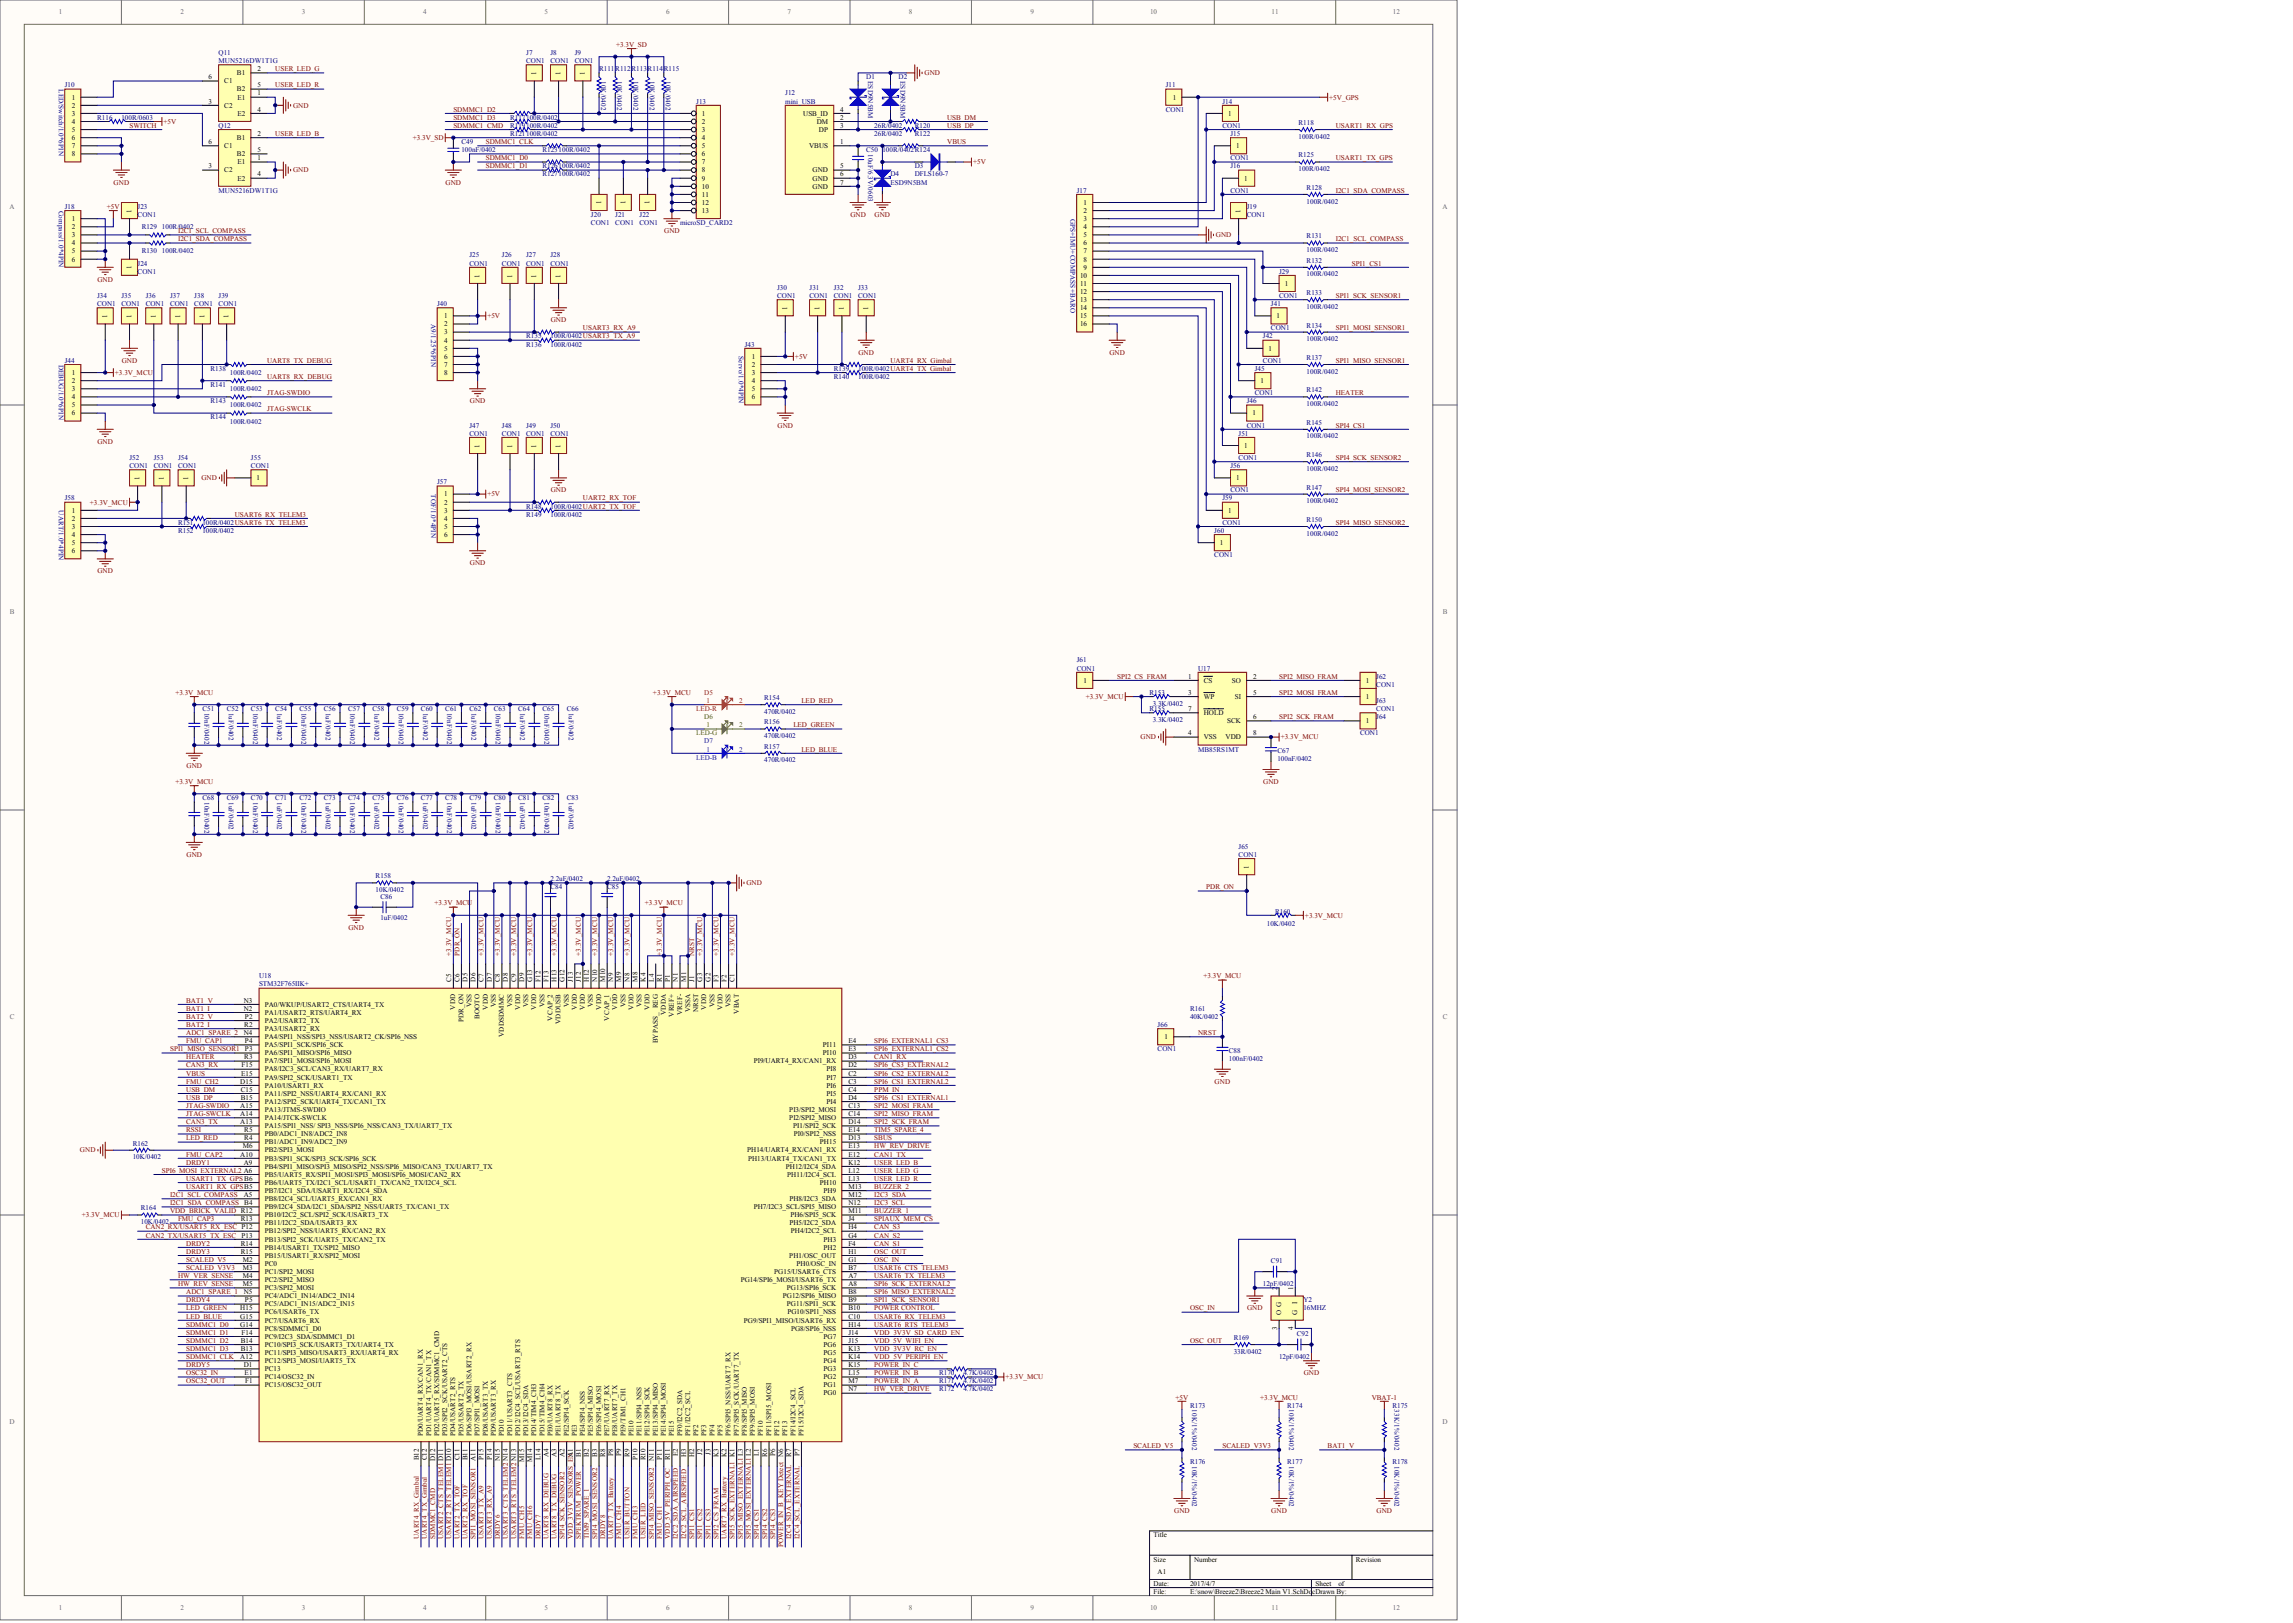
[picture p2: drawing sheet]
<svg xmlns="http://www.w3.org/2000/svg" width="840mm" height="594mm" viewBox="0 0 840 594" stroke-linecap="round" stroke-linejoin="round" font-family="sans-serif">
<defs><g id="words">
<g font-size="2.6" fill="#696969">
<text x="21.6" y="5.3">1</text>
<text x="66" y="5.3">2</text>
<text x="110.5" y="5.3">3</text>
<text x="155" y="5.3">4</text>
<text x="199.4" y="5.3">5</text>
<text x="243.9" y="5.3">6</text>
<text x="288.4" y="5.3">7</text>
<text x="332.8" y="5.3">8</text>
<text x="377.3" y="5.3">9</text>
<text x="421.1" y="5.3">10</text>
<text x="465.6" y="5.3">11</text>
<text x="510" y="5.3">12</text>
<text x="3.5" y="76.4">A</text>
<text x="528.2" y="76.4">A</text>
<text x="3.6" y="224.7">B</text>
<text x="528.3" y="224.7">B</text>
<text x="3.6" y="372.9">C</text>
<text x="528.3" y="372.9">C</text>
<text x="3.5" y="521.2">D</text>
<text x="528.2" y="521.2">D</text>
<text x="21.6" y="589.4">1</text>
<text x="66" y="589.4">2</text>
<text x="110.5" y="589.4">3</text>
<text x="155" y="589.4">4</text>
<text x="199.4" y="589.4">5</text>
<text x="243.9" y="589.4">6</text>
<text x="288.4" y="589.4">7</text>
<text x="332.8" y="589.4">8</text>
<text x="377.3" y="589.4">9</text>
<text x="421.1" y="589.4">10</text>
<text x="465.6" y="589.4">11</text>
<text x="510" y="589.4">12</text>
</g>
<g font-size="2.6" fill="#800000">
<text x="225.6" y="17.2">+3.3V_SD</text>
<text x="100.8" y="26">USER_LED_G</text>
<text x="338.5" y="27.5">GND</text>
<text x="100.8" y="32">USER_LED_R</text>
<text x="107.3" y="39.4">GND</text>
<text x="166" y="40.9">SDMMC1_D2</text>
<text x="486.7" y="36.4">+5V_GPS</text>
<text x="47.4" y="46.8">SWITCH</text>
<text x="59.9" y="45.3">+5V</text>
<text x="166" y="43.8">SDMMC1_D3</text>
<text x="166" y="46.8">SDMMC1_CMD</text>
<text x="346.8" y="43.8">USB_DM</text>
<text x="346.8" y="46.8">USB_DP</text>
<text x="489.1" y="46.8">USART1_RX_GPS</text>
<text x="100.8" y="49.8">USER_LED_B</text>
<text x="151.1" y="51.2">+3.3V_SD</text>
<text x="177.9" y="52.7">SDMMC1_CLK</text>
<text x="346.8" y="52.7">VBUS</text>
<text x="177.9" y="58.7">SDMMC1_D0</text>
<text x="489.1" y="58.7">USART1_TX_GPS</text>
<text x="107.3" y="63.1">GND</text>
<text x="177.9" y="61.6">SDMMC1_D1</text>
<text x="356.3" y="60.1">+5V</text>
<text x="41.6" y="67.6">GND</text>
<text x="163.2" y="67.6">GND</text>
<text x="489.1" y="70.5">I2C1_SDA_COMPASS</text>
<text x="39.2" y="76.4">+5V</text>
<text x="311.4" y="79.4">GND</text>
<text x="320.3" y="79.4">GND</text>
<text x="65.2" y="88.3">I2C1_SDA_COMPASS</text>
<text x="65.2" y="85.3">I2C1_SCL_COMPASS</text>
<text x="243.2" y="85.3">GND</text>
<text x="445.2" y="86.8">GND</text>
<text x="489.1" y="88.3">I2C1_SCL_COMPASS</text>
<text x="495" y="97.2">SPI1_CS1</text>
<text x="35.7" y="103.1">GND</text>
<text x="489.1" y="109.1">SPI1_SCK_SENSOR1</text>
<text x="178.4" y="116.5">+5V</text>
<text x="201.7" y="118">GND</text>
<text x="213.4" y="120.9">USART3_RX_A9</text>
<text x="489.1" y="120.9">SPI1_MOSI_SENSOR1</text>
<text x="291.1" y="131.3">+5V</text>
<text x="314.3" y="129.8">GND</text>
<text x="406.2" y="129.8">GND</text>
<text x="42.1" y="137.2">+3.3V_MCU</text>
<text x="44.6" y="132.8">GND</text>
<text x="97.8" y="132.8">UART8_TX_DEBUG</text>
<text x="326.1" y="132.8">UART4_RX_Gimbal</text>
<text x="489.1" y="132.8">SPI1_MISO_SENSOR1</text>
<text x="97.8" y="138.7">UART8_RX_DEBUG</text>
<text x="97.8" y="144.6">JTAG-SWDIO</text>
<text x="172" y="147.6">GND</text>
<text x="489.1" y="144.6">HEATER</text>
<text x="97.8" y="150.6">JTAG-SWCLK</text>
<text x="284.7" y="156.5">GND</text>
<text x="489.1" y="156.5">SPI4_CS1</text>
<text x="35.7" y="162.4">GND</text>
<text x="489.1" y="168.4">SPI4_SCK_SENSOR2</text>
<text x="73.8" y="175.8">GND</text>
<text x="32.9" y="184.7">+3.3V_MCU</text>
<text x="178.4" y="181.7">+5V</text>
<text x="201.7" y="180.2">GND</text>
<text x="213.4" y="183.2">UART2_RX_TOF</text>
<text x="489.1" y="180.2">SPI4_MOSI_SENSOR2</text>
<text x="86" y="189.1">USART6_RX_TELEM3</text>
<text x="489.1" y="192.1">SPI4_MISO_SENSOR2</text>
<text x="35.7" y="209.9">GND</text>
<text x="172" y="206.9">GND</text>
<text x="409.1" y="248.4">SPI2_CS_FRAM</text>
<text x="468.4" y="248.4">SPI2_MISO_FRAM</text>
<text x="64.2" y="254.3">+3.3V_MCU</text>
<text x="239.1" y="254.3">+3.3V_MCU</text>
<text x="293.5" y="257.3">LED_RED</text>
<text x="397.5" y="255.8">+3.3V_MCU</text>
<text x="468.4" y="254.3">SPI2_MOSI_FRAM</text>
<text x="468.4" y="263.2">SPI2_SCK_FRAM</text>
<text x="290.5" y="266.2">LED_GREEN</text>
<text x="293.5" y="275.1">LED_BLUE</text>
<text x="417.6" y="270.6">GND</text>
<text x="468.9" y="270.6">+3.3V_MCU</text>
<text x="68.3" y="281">GND</text>
<text x="64.2" y="287">+3.3V_MCU</text>
<text x="462.5" y="287">GND</text>
<text x="68.3" y="313.6">GND</text>
<text x="273.3" y="324">GND</text>
<text x="441.7" y="325.5">PDR_ON</text>
<text x="159.1" y="331.4">+3.3V_MCU</text>
<text x="236.1" y="331.4">+3.3V_MCU</text>
<text x="477.8" y="335.9">+3.3V_MCU</text>
<text x="127.6" y="340.3">GND</text>
<text x="165.2" y="349.9" transform="rotate(-90 165.2 349.9)">+3.3V_MCU</text>
<text x="168.2" y="349.9" transform="rotate(-90 168.2 349.9)">PDR_ON</text>
<text x="177.1" y="349.9" transform="rotate(-90 177.1 349.9)">+3.3V_MCU</text>
<text x="183" y="349.9" transform="rotate(-90 183 349.9)">+3.3V_MCU</text>
<text x="189" y="349.9" transform="rotate(-90 189 349.9)">+3.3V_MCU</text>
<text x="194.9" y="349.9" transform="rotate(-90 194.9 349.9)">+3.3V_MCU</text>
<text x="203.8" y="349.9" transform="rotate(-90 203.8 349.9)">+3.3V_MCU</text>
<text x="212.7" y="349.9" transform="rotate(-90 212.7 349.9)">+3.3V_MCU</text>
<text x="218.6" y="349.9" transform="rotate(-90 218.6 349.9)">+3.3V_MCU</text>
<text x="224.5" y="349.9" transform="rotate(-90 224.5 349.9)">+3.3V_MCU</text>
<text x="230.5" y="349.9" transform="rotate(-90 230.5 349.9)">+3.3V_MCU</text>
<text x="242.3" y="349.9" transform="rotate(-90 242.3 349.9)">+3.3V_MCU</text>
<text x="254.2" y="349.9" transform="rotate(-90 254.2 349.9)">NRST</text>
<text x="257.1" y="349.9" transform="rotate(-90 257.1 349.9)">+3.3V_MCU</text>
<text x="263.1" y="349.9" transform="rotate(-90 263.1 349.9)">+3.3V_MCU</text>
<text x="269" y="349.9" transform="rotate(-90 269 349.9)">+3.3V_MCU</text>
<text x="440.7" y="358.1">+3.3V_MCU</text>
<text x="68.2" y="367">BAT1_V</text>
<text x="68.2" y="370">BAT1_I</text>
<text x="68.2" y="372.9">BAT2_V</text>
<text x="68.2" y="375.9">BAT2_I</text>
<text x="68.2" y="378.9">ADC1_SPARE_2</text>
<text x="68.2" y="381.8">FMU_CAP1</text>
<text x="320.1" y="381.8">SPI6_EXTERNAL1_CS3</text>
<text x="438.7" y="378.9">NRST</text>
<text x="62.2" y="384.8">SPI1_MISO_SENSOR1</text>
<text x="68.2" y="387.8">HEATER</text>
<text x="320.1" y="387.8">CAN1_RX</text>
<text x="320.1" y="384.8">SPI6_EXTERNAL1_CS2</text>
<text x="68.2" y="393.7">VBUS</text>
<text x="68.2" y="390.7">CAN3_RX</text>
<text x="320.1" y="393.7">SPI6_CS2_EXTERNAL2</text>
<text x="320.1" y="390.7">SPI6_CS3_EXTERNAL2</text>
<text x="68.2" y="399.6">USB_DM</text>
<text x="68.2" y="396.7">FMU_CH2</text>
<text x="320.1" y="399.6">PPM_IN</text>
<text x="320.1" y="396.7">SPI6_CS1_EXTERNAL2</text>
<text x="444.8" y="396.7">GND</text>
<text x="68.2" y="405.6">JTAG-SWDIO</text>
<text x="68.2" y="402.6">USB_DP</text>
<text x="320.1" y="405.6">SPI2_MOSI_FRAM</text>
<text x="320.1" y="402.6">SPI6_CS1_EXTERNAL1</text>
<text x="68.2" y="411.5">CAN3_TX</text>
<text x="68.2" y="408.5">JTAG-SWCLK</text>
<text x="320.1" y="408.5">SPI2_MISO_FRAM</text>
<text x="320.1" y="411.5">SPI2_SCK_FRAM</text>
<text x="68.2" y="417.4">LED_RED</text>
<text x="68.2" y="414.4">RSSI</text>
<text x="320.1" y="417.4">SBUS</text>
<text x="320.1" y="414.4">TIM5_SPARE_4</text>
<text x="29.3" y="421.9">GND</text>
<text x="68.2" y="423.3">FMU_CAP2</text>
<text x="320.1" y="423.3">CAN1_TX</text>
<text x="320.1" y="420.4">HW_REV_DRIVE</text>
<text x="59.3" y="429.3">SPI6_MOSI_EXTERNAL2 A6</text>
<text x="68.2" y="426.3">DRDY1</text>
<text x="320.1" y="429.3">USER_LED_G</text>
<text x="320.1" y="426.3">USER_LED_B</text>
<text x="68.2" y="435.2">USART1_RX_GPSB5</text>
<text x="68.2" y="432.2">USART1_TX_GPSB6</text>
<text x="320.1" y="435.2">BUZZER_2</text>
<text x="320.1" y="432.2">USER_LED_R</text>
<text x="62.2" y="438.2">I2C1_SCL_COMPASS</text>
<text x="62.2" y="441.1">I2C1_SDA_COMPASS</text>
<text x="320.1" y="441.1">I2C3_SCL</text>
<text x="320.1" y="438.2">I2C3_SDA</text>
<text x="30" y="445.6">+3.3V_MCU</text>
<text x="62.2" y="444.1">VDD_BRICK_VALID R12</text>
<text x="65.2" y="447.1">FMU_CAP3</text>
<text x="320.1" y="444.1">BUZZER_1</text>
<text x="320.1" y="447.1">SPIAUX_MEM_CS</text>
<text x="53.4" y="453">CAN2_TX/USART5_TX_ESC</text>
<text x="53.4" y="450">CAN2_RX/USART5_RX_ESC P12</text>
<text x="68.2" y="456">DRDY2</text>
<text x="320.1" y="456">CAN_S1</text>
<text x="320.1" y="453">CAN_S2</text>
<text x="320.1" y="450">CAN_S3</text>
<text x="68.2" y="461.9">SCALED_V5</text>
<text x="68.2" y="458.9">DRDY3</text>
<text x="320.1" y="461.9">OSC_IN</text>
<text x="320.1" y="458.9">OSC_OUT</text>
<text x="65.2" y="467.8">HW_VER_SENSE</text>
<text x="68.2" y="464.8">SCALED_V3V3</text>
<text x="320.1" y="467.8">USART6_TX_TELEM3</text>
<text x="320.1" y="464.8">USART6_CTS_TELEM3</text>
<text x="65.2" y="470.8">HW_REV_SENSE</text>
<text x="68.2" y="473.7">ADC1_SPARE_1</text>
<text x="320.1" y="473.7">SPI6_MISO_EXTERNAL2</text>
<text x="320.1" y="470.8">SPI6_SCK_EXTERNAL2</text>
<text x="68.2" y="479.7">LED_GREEN</text>
<text x="68.2" y="476.7">DRDY4</text>
<text x="320.1" y="479.7">POWER CONTROL</text>
<text x="320.1" y="476.7">SPI1_SCK_SENSOR1</text>
<text x="435.7" y="479.7">OSC_IN</text>
<text x="456.6" y="479.7">GND</text>
<text x="68.2" y="485.6">SDMMC1_D0</text>
<text x="68.2" y="482.6">LED_BLUE</text>
<text x="320.1" y="485.6">USART6_RTS_TELEM3</text>
<text x="320.1" y="482.6">USART6_RX_TELEM3</text>
<text x="68.2" y="488.6">SDMMC1_D1</text>
<text x="68.2" y="491.5">SDMMC1_D2</text>
<text x="320.1" y="488.6">VDD_3V3V_SD_CARD_EN</text>
<text x="320.1" y="491.5">VDD_5V_WIFI_EN</text>
<text x="435.7" y="491.5">OSC_OUT</text>
<text x="68.2" y="497.5">SDMMC1_CLK</text>
<text x="68.2" y="494.5">SDMMC1_D3</text>
<text x="320.1" y="497.5">VDD_5V_PERIPH_EN</text>
<text x="320.1" y="494.5">VDD_3V3V_RC_EN</text>
<text x="68.2" y="503.4">OSC32_IN</text>
<text x="68.2" y="500.4">DRDY5</text>
<text x="320.1" y="503.4">POWER_IN_B</text>
<text x="320.1" y="500.4">POWER_IN_C</text>
<text x="477.4" y="503.4">GND</text>
<text x="68.2" y="506.4">OSC32_OUT</text>
<text x="320.1" y="506.4">POWER_IN_A</text>
<text x="320.1" y="509.3">HW_VER_DRIVE</text>
<text x="368.2" y="504.9">+3.3V_MCU</text>
<text x="430.4" y="512.3">+5V</text>
<text x="461.4" y="512.3">+3.3V_MCU</text>
<text x="502.3" y="512.3">VBAT-1</text>
<text x="415" y="530.1">SCALED_V5</text>
<text x="447.6" y="530.1">SCALED_V3V3</text>
<text x="486.1" y="530.1">BAT1_V</text>
<text x="429.9" y="553.8">GND</text>
<text x="465.5" y="553.8">GND</text>
<text x="504" y="553.8">GND</text>
<text x="153.4" y="563.3" transform="rotate(-90 153.4 563.3)">UART4_RX_Gimbal</text>
<text x="156.4" y="563.3" transform="rotate(-90 156.4 563.3)">UART4_TX_Gimbal</text>
<text x="159.3" y="563.3" transform="rotate(-90 159.3 563.3)">SDMMC1_CMD</text>
<text x="162.3" y="563.3" transform="rotate(-90 162.3 563.3)">USART2_CTS_TELEM1 D11</text>
<text x="165.2" y="563.3" transform="rotate(-90 165.2 563.3)">USART2_RTS_TELEM1 D10</text>
<text x="168.2" y="563.3" transform="rotate(-90 168.2 563.3)">UART2_TX_TOF</text>
<text x="171.2" y="563.3" transform="rotate(-90 171.2 563.3)">UART2_RX_TOF</text>
<text x="174.1" y="563.3" transform="rotate(-90 174.1 563.3)">SPI1_MOSI_SENSOR1</text>
<text x="177.1" y="563.3" transform="rotate(-90 177.1 563.3)">USART3_TX_A9</text>
<text x="180.1" y="563.3" transform="rotate(-90 180.1 563.3)">USART3_RX_A9</text>
<text x="183" y="563.3" transform="rotate(-90 183 563.3)">DRDY6</text>
<text x="186" y="563.3" transform="rotate(-90 186 563.3)">USART3_CTS_TELEM2 N14</text>
<text x="189" y="563.3" transform="rotate(-90 189 563.3)">USART3_RTS_TELEM2 N13</text>
<text x="191.9" y="563.3" transform="rotate(-90 191.9 563.3)">FMU_CH5</text>
<text x="194.9" y="563.3" transform="rotate(-90 194.9 563.3)">FMU_CH6</text>
<text x="197.9" y="563.3" transform="rotate(-90 197.9 563.3)">DRDY7</text>
<text x="200.8" y="563.3" transform="rotate(-90 200.8 563.3)">UART8_RX_DEBUG</text>
<text x="203.8" y="563.3" transform="rotate(-90 203.8 563.3)">UART8_TX_DEBUG</text>
<text x="206.7" y="563.3" transform="rotate(-90 206.7 563.3)">SPI4_SCK_SENSOR2</text>
<text x="209.7" y="563.3" transform="rotate(-90 209.7 563.3)">VDD_3V3V_SENSORS_EN</text>
<text x="212.7" y="563.3" transform="rotate(-90 212.7 563.3)">SPEKTRUM_POWER</text>
<text x="215.6" y="563.3" transform="rotate(-90 215.6 563.3)">TIM9_SPARE_1</text>
<text x="218.6" y="563.3" transform="rotate(-90 218.6 563.3)">SPI4_MOSI_SENSOR2</text>
<text x="221.6" y="563.3" transform="rotate(-90 221.6 563.3)">DRDY8</text>
<text x="224.5" y="563.3" transform="rotate(-90 224.5 563.3)">UART7_TX_Battery</text>
<text x="227.5" y="563.3" transform="rotate(-90 227.5 563.3)">FMU_CH4</text>
<text x="230.5" y="563.3" transform="rotate(-90 230.5 563.3)">USER_BUTTON</text>
<text x="233.4" y="563.3" transform="rotate(-90 233.4 563.3)">FMU_CH3</text>
<text x="236.4" y="563.3" transform="rotate(-90 236.4 563.3)">USER_LED</text>
<text x="239.3" y="563.3" transform="rotate(-90 239.3 563.3)">SPI4_MISO_SENSOR2</text>
<text x="242.3" y="563.3" transform="rotate(-90 242.3 563.3)">FMU_CH1</text>
<text x="245.3" y="563.3" transform="rotate(-90 245.3 563.3)">VDD_5V_PERIPH_OC</text>
<text x="248.2" y="563.3" transform="rotate(-90 248.2 563.3)">I2C2_SDA_AIRSPEED</text>
<text x="251.2" y="563.3" transform="rotate(-90 251.2 563.3)">I2C2_SCL_AIRSPEED</text>
<text x="254.2" y="563.3" transform="rotate(-90 254.2 563.3)">SPI1_CS1</text>
<text x="257.1" y="563.3" transform="rotate(-90 257.1 563.3)">SPI1_CS2</text>
<text x="260.1" y="563.3" transform="rotate(-90 260.1 563.3)">SPI1_CS3</text>
<text x="263.1" y="563.3" transform="rotate(-90 263.1 563.3)">SPI2_CS_FRAM</text>
<text x="266" y="563.3" transform="rotate(-90 266 563.3)">UART7_RX_Battery</text>
<text x="269" y="563.3" transform="rotate(-90 269 563.3)">SPI5_SCK_EXTERNAL1 K1</text>
<text x="272" y="563.3" transform="rotate(-90 272 563.3)">SPI5_MISO_EXTERNAL1L3</text>
<text x="274.9" y="563.3" transform="rotate(-90 274.9 563.3)">SPI5_MOSI_EXTERNAL1L2</text>
<text x="277.9" y="563.3" transform="rotate(-90 277.9 563.3)">SPI4_CS1</text>
<text x="280.8" y="563.3" transform="rotate(-90 280.8 563.3)">SPI4_CS2</text>
<text x="283.8" y="563.3" transform="rotate(-90 283.8 563.3)">SPI4_CS3</text>
<text x="289.7" y="563.3" transform="rotate(-90 289.7 563.3)">I2C4_SDA_EXTERNAL</text>
<text x="292.7" y="563.3" transform="rotate(-90 292.7 563.3)">I2C4_SCL_EXTERNAL</text>
<text x="286.8" y="566.3" transform="rotate(-90 286.8 566.3)">POWER_IN_B_KEY Detect</text>
</g>
<g font-size="2.6" fill="#000080">
<text x="80" y="20.1">Q11</text>
<text x="80" y="23.1">MUN5216DW1T1G</text>
<text x="192.7" y="20.1">J7</text>
<text x="192.7" y="23.1">CON1</text>
<text x="201.6" y="20.1">J8</text>
<text x="201.6" y="23.1">CON1</text>
<text x="210.5" y="20.1">J9</text>
<text x="210.5" y="23.1">CON1</text>
<text x="219.4" y="26">R111</text>
<text x="220.1" y="29.7" transform="rotate(90 220.1 29.7)">10K/0402</text>
<text x="225.3" y="26">R112R113</text>
<text x="226" y="29.7" transform="rotate(90 226 29.7)">10K/0402</text>
<text x="232" y="29.7" transform="rotate(90 232 29.7)">10K/0402</text>
<text x="237.1" y="26">R114R115</text>
<text x="237.9" y="29.7" transform="rotate(90 237.9 29.7)">10K/0402</text>
<text x="243.8" y="29.7" transform="rotate(90 243.8 29.7)">10K/0402</text>
<text x="317.2" y="29">D1</text>
<text x="317.9" y="29.7" transform="rotate(90 317.9 29.7)">ESD9N5BM</text>
<text x="329" y="29">D2</text>
<text x="329.8" y="29.7" transform="rotate(90 329.8 29.7)">ESD9N5BM</text>
<text x="21.5" y="32.6" transform="rotate(90 21.5 32.6)">LED/Switch/1.0*6PIN</text>
<text x="23.7" y="32">J10</text>
<text x="287.5" y="34.9">J12</text>
<text x="426.9" y="32">J11</text>
<text x="254.9" y="37.9">J13</text>
<text x="287.5" y="37.9">mini_USB</text>
<text x="426.9" y="40.9">CON1</text>
<text x="447.6" y="37.9">J14</text>
<text x="35.6" y="43.8">R116</text>
<text x="44.5" y="43.8">100R/0603</text>
<text x="80" y="46.8">Q12</text>
<text x="186.7" y="43.8">R117100R/0402</text>
<text x="186.7" y="46.8">R119100R/0402</text>
<text x="320.1" y="46.8">26R/0402</text>
<text x="335" y="46.8">R120</text>
<text x="447.6" y="46.8">CON1</text>
<text x="475.5" y="45.8">R118</text>
<text x="169" y="52.7">C49</text>
<text x="186.7" y="49.8">R121100R/0402</text>
<text x="320.1" y="49.8">26R/0402</text>
<text x="335" y="49.8">R122</text>
<text x="450.6" y="49.8">J15</text>
<text x="475.5" y="50.8">100R/0402</text>
<text x="169" y="55.7">100nF/0402</text>
<text x="198.6" y="55.7">R123100R/0402</text>
<text x="317.2" y="55.7">C50</text>
<text x="317.9" y="56.3" transform="rotate(90 317.9 56.3)">10uF/6.3V/0603</text>
<text x="323.1" y="55.7">100R/0402R124</text>
<text x="450.6" y="58.7">CON1</text>
<text x="475.5" y="57.6">R125</text>
<text x="198.6" y="61.6">R126100R/0402</text>
<text x="198.6" y="64.6">R127100R/0402</text>
<text x="326.1" y="64.6">D4</text>
<text x="335" y="61.6">D3</text>
<text x="335" y="64.6">DFLS160-7</text>
<text x="450.6" y="61.6">J16</text>
<text x="475.5" y="62.7">100R/0402</text>
<text x="80" y="70.5">MUN5216DW1T1G</text>
<text x="326.1" y="67.6">ESD9N5BM</text>
<text x="394.2" y="70.5">J17</text>
<text x="450.6" y="70.5">CON1</text>
<text x="478.4" y="69.5">R128</text>
<text x="21.5" y="77.1" transform="rotate(90 21.5 77.1)">Compass/1.0*4PIN</text>
<text x="23.7" y="76.4">J18</text>
<text x="50.4" y="76.4">J23</text>
<text x="456.5" y="76.4">J19</text>
<text x="478.4" y="74.5">100R/0402</text>
<text x="50.4" y="79.4">CON1</text>
<text x="51.9" y="83.9">R129</text>
<text x="59.3" y="83.9">100R/0402</text>
<text x="216.4" y="79.4">J20</text>
<text x="216.4" y="82.4">CON1</text>
<text x="225.3" y="79.4">J21</text>
<text x="225.3" y="82.4">CON1</text>
<text x="234.2" y="79.4">J22</text>
<text x="234.2" y="82.4">CON1</text>
<text x="249" y="82.4">microSD_CARD2</text>
<text x="392" y="80.1" transform="rotate(90 392 80.1)">GPS+IMU+COMPASS+BARO</text>
<text x="456.5" y="79.4">CON1</text>
<text x="478.4" y="87.3">R131</text>
<text x="51.9" y="92.8">R130</text>
<text x="59.3" y="92.8">100R/0402</text>
<text x="171.9" y="94.2">J25</text>
<text x="183.8" y="94.2">J26</text>
<text x="192.7" y="94.2">J27</text>
<text x="201.6" y="94.2">J28</text>
<text x="478.4" y="92.3">100R/0402</text>
<text x="50.4" y="97.2">J24</text>
<text x="50.4" y="100.2">CON1</text>
<text x="171.9" y="97.2">CON1</text>
<text x="183.8" y="97.2">CON1</text>
<text x="192.7" y="97.2">CON1</text>
<text x="201.6" y="97.2">CON1</text>
<text x="468.4" y="100.2">J29</text>
<text x="478.4" y="96.2">R132</text>
<text x="478.4" y="101.2">100R/0402</text>
<text x="284.6" y="106.1">J30</text>
<text x="296.4" y="106.1">J31</text>
<text x="305.3" y="106.1">J32</text>
<text x="314.2" y="106.1">J33</text>
<text x="35.6" y="109.1">J34</text>
<text x="35.6" y="112">CON1</text>
<text x="44.5" y="109.1">J35</text>
<text x="44.5" y="112">CON1</text>
<text x="53.4" y="109.1">J36</text>
<text x="53.4" y="112">CON1</text>
<text x="62.2" y="109.1">J37</text>
<text x="62.2" y="112">CON1</text>
<text x="71.1" y="109.1">J38</text>
<text x="71.1" y="112">CON1</text>
<text x="80" y="109.1">J39</text>
<text x="80" y="112">CON1</text>
<text x="160.1" y="112">J40</text>
<text x="284.6" y="109.1">CON1</text>
<text x="296.4" y="109.1">CON1</text>
<text x="305.3" y="109.1">CON1</text>
<text x="314.2" y="109.1">CON1</text>
<text x="465.4" y="112">J41</text>
<text x="468.4" y="109.1">CON1</text>
<text x="478.4" y="108">R133</text>
<text x="478.4" y="113.1">100R/0402</text>
<text x="157.9" y="118.6" transform="rotate(90 157.9 118.6)">A9/1.25*6PIN</text>
<text x="478.4" y="119.9">R134</text>
<text x="192.7" y="123.9">R135</text>
<text x="201.6" y="123.9">100R/0402USART3_TX_A9</text>
<text x="462.4" y="123.9">J42</text>
<text x="465.4" y="120.9">CON1</text>
<text x="478.4" y="124.9">100R/0402</text>
<text x="192.7" y="126.9">R136</text>
<text x="201.6" y="126.9">100R/0402</text>
<text x="270.5" y="130.5" transform="rotate(90 270.5 130.5)">Servo/1.0*4PIN</text>
<text x="272.7" y="126.9">J43</text>
<text x="478.4" y="131.7">R137</text>
<text x="21.5" y="133.4" transform="rotate(90 21.5 133.4)">DEBUG/1.0*6PIN</text>
<text x="23.7" y="132.8">J44</text>
<text x="77.1" y="135.7">R138</text>
<text x="84.2" y="137.2">100R/0402</text>
<text x="305.3" y="135.7">R139</text>
<text x="314.2" y="135.7">100R/0402UART4_TX_Gimbal</text>
<text x="459.5" y="135.7">J45</text>
<text x="462.4" y="132.8">CON1</text>
<text x="478.4" y="136.8">100R/0402</text>
<text x="77.1" y="141.7">R141</text>
<text x="84.2" y="143.2">100R/0402</text>
<text x="305.3" y="138.7">R140</text>
<text x="314.2" y="138.7">100R/0402</text>
<text x="478.4" y="143.6">R142</text>
<text x="77.1" y="147.6">R143</text>
<text x="84.2" y="149.1">100R/0402</text>
<text x="456.5" y="147.6">J46</text>
<text x="459.5" y="144.6">CON1</text>
<text x="478.4" y="148.6">100R/0402</text>
<text x="77.1" y="153.5">R144</text>
<text x="84.2" y="155">100R/0402</text>
<text x="478.4" y="155.5">R145</text>
<text x="171.9" y="156.5">J47</text>
<text x="171.9" y="159.5">CON1</text>
<text x="183.8" y="156.5">J48</text>
<text x="183.8" y="159.5">CON1</text>
<text x="192.7" y="156.5">J49</text>
<text x="192.7" y="159.5">CON1</text>
<text x="201.6" y="156.5">J50</text>
<text x="201.6" y="159.5">CON1</text>
<text x="453.5" y="159.5">J51</text>
<text x="456.5" y="156.5">CON1</text>
<text x="478.4" y="160.5">100R/0402</text>
<text x="478.4" y="167.3">R146</text>
<text x="47.4" y="168.4">J52</text>
<text x="47.4" y="171.3">CON1</text>
<text x="56.3" y="168.4">J53</text>
<text x="56.3" y="171.3">CON1</text>
<text x="65.2" y="168.4">J54</text>
<text x="65.2" y="171.3">CON1</text>
<text x="91.9" y="168.4">J55</text>
<text x="91.9" y="171.3">CON1</text>
<text x="450.6" y="171.3">J56</text>
<text x="453.5" y="168.4">CON1</text>
<text x="478.4" y="172.4">100R/0402</text>
<text x="160.1" y="177.3">J57</text>
<text x="478.4" y="179.2">R147</text>
<text x="23.7" y="183.2">J58</text>
<text x="157.9" y="180.9" transform="rotate(90 157.9 180.9)">TOF/1.0*4PIN</text>
<text x="447.6" y="183.2">J59</text>
<text x="450.6" y="180.2">CON1</text>
<text x="478.4" y="184.2">100R/0402</text>
<text x="21.5" y="186.8" transform="rotate(90 21.5 186.8)">UART/1.0*4PIN</text>
<text x="192.7" y="186.2">R148</text>
<text x="192.7" y="189.1">R149</text>
<text x="201.6" y="186.2">100R/0402UART2_TX_TOF</text>
<text x="201.6" y="189.1">100R/0402</text>
<text x="478.4" y="191">R150</text>
<text x="65.2" y="192.1">R151</text>
<text x="65.2" y="195">R152</text>
<text x="74.1" y="192.1">100R/0402USART6_TX_TELEM3</text>
<text x="74.1" y="195">100R/0402</text>
<text x="444.6" y="195">J60</text>
<text x="447.6" y="192.1">CON1</text>
<text x="478.4" y="196.1">100R/0402</text>
<text x="444.6" y="203.9">CON1</text>
<text x="394.2" y="242.5">J61</text>
<text x="394.2" y="245.4">CON1</text>
<text x="438.7" y="245.4">U17</text>
<text x="503.9" y="248.4">J62</text>
<text x="503.9" y="251.4">CON1</text>
<text x="279.8" y="256.3">R154</text>
<text x="420.9" y="254.3">R153</text>
<text x="503.9" y="257.3">J63</text>
<text x="74.1" y="260.3">C51</text>
<text x="74.9" y="260.9" transform="rotate(90 74.9 260.9)">10nF/0402</text>
<text x="83" y="260.3">C52</text>
<text x="83.8" y="260.9" transform="rotate(90 83.8 260.9)">1uF/0402</text>
<text x="91.9" y="260.3">C53</text>
<text x="92.6" y="260.9" transform="rotate(90 92.6 260.9)">10nF/0402</text>
<text x="100.8" y="260.3">C54</text>
<text x="101.5" y="260.9" transform="rotate(90 101.5 260.9)">1uF/0402</text>
<text x="109.7" y="260.3">C55</text>
<text x="110.4" y="260.9" transform="rotate(90 110.4 260.9)">10nF/0402</text>
<text x="118.6" y="260.3">C56</text>
<text x="119.3" y="260.9" transform="rotate(90 119.3 260.9)">1uF/0402</text>
<text x="127.5" y="260.3">C57</text>
<text x="128.2" y="260.9" transform="rotate(90 128.2 260.9)">10nF/0402</text>
<text x="136.4" y="260.3">C58</text>
<text x="137.1" y="260.9" transform="rotate(90 137.1 260.9)">1uF/0402</text>
<text x="145.2" y="260.3">C59</text>
<text x="146" y="260.9" transform="rotate(90 146 260.9)">10nF/0402</text>
<text x="154.1" y="260.3">C60</text>
<text x="154.9" y="260.9" transform="rotate(90 154.9 260.9)">1uF/0402</text>
<text x="163" y="260.3">C61</text>
<text x="163.8" y="260.9" transform="rotate(90 163.8 260.9)">10nF/0402</text>
<text x="171.9" y="260.3">C62</text>
<text x="172.7" y="260.9" transform="rotate(90 172.7 260.9)">1uF/0402</text>
<text x="180.8" y="260.3">C63</text>
<text x="181.6" y="260.9" transform="rotate(90 181.6 260.9)">10nF/0402</text>
<text x="189.7" y="260.3">C64</text>
<text x="190.5" y="260.9" transform="rotate(90 190.5 260.9)">1uF/0402</text>
<text x="198.6" y="260.3">C65</text>
<text x="199.4" y="260.9" transform="rotate(90 199.4 260.9)">10nF/0402</text>
<text x="207.5" y="260.3">C66</text>
<text x="208.3" y="260.9" transform="rotate(90 208.3 260.9)">1uF/0402</text>
<text x="279.8" y="261.3">470R/0402</text>
<text x="420.9" y="260.3">R155</text>
<text x="422.1" y="258.3">3.3K/0402</text>
<text x="503.9" y="263.2">J64</text>
<text x="503.9" y="260.3">CON1</text>
<text x="279.8" y="265.2">R156</text>
<text x="422.1" y="264.3">3.3K/0402</text>
<text x="498" y="269.2">CON1</text>
<text x="279.8" y="274.1">R157</text>
<text x="279.8" y="270.2">470R/0402</text>
<text x="438.7" y="275.1">MB85RS1MT</text>
<text x="467.8" y="275.7">C67</text>
<text x="279.8" y="279.1">470R/0402</text>
<text x="467.8" y="278.7">100nF/0402</text>
<text x="74.1" y="292.9">C68</text>
<text x="74.9" y="293.5" transform="rotate(90 74.9 293.5)">10nF/0402</text>
<text x="83" y="292.9">C69</text>
<text x="83.8" y="293.5" transform="rotate(90 83.8 293.5)">1uF/0402</text>
<text x="91.9" y="292.9">C70</text>
<text x="92.6" y="293.5" transform="rotate(90 92.6 293.5)">10nF/0402</text>
<text x="100.8" y="292.9">C71</text>
<text x="101.5" y="293.5" transform="rotate(90 101.5 293.5)">1uF/0402</text>
<text x="109.7" y="292.9">C72</text>
<text x="110.4" y="293.5" transform="rotate(90 110.4 293.5)">10nF/0402</text>
<text x="118.6" y="292.9">C73</text>
<text x="119.3" y="293.5" transform="rotate(90 119.3 293.5)">1uF/0402</text>
<text x="127.5" y="292.9">C74</text>
<text x="128.2" y="293.5" transform="rotate(90 128.2 293.5)">10nF/0402</text>
<text x="136.4" y="292.9">C75</text>
<text x="137.1" y="293.5" transform="rotate(90 137.1 293.5)">1uF/0402</text>
<text x="145.2" y="292.9">C76</text>
<text x="146" y="293.5" transform="rotate(90 146 293.5)">10nF/0402</text>
<text x="154.1" y="292.9">C77</text>
<text x="154.9" y="293.5" transform="rotate(90 154.9 293.5)">1uF/0402</text>
<text x="163" y="292.9">C78</text>
<text x="163.8" y="293.5" transform="rotate(90 163.8 293.5)">10nF/0402</text>
<text x="171.9" y="292.9">C79</text>
<text x="172.7" y="293.5" transform="rotate(90 172.7 293.5)">1uF/0402</text>
<text x="180.8" y="292.9">C80</text>
<text x="181.6" y="293.5" transform="rotate(90 181.6 293.5)">10nF/0402</text>
<text x="189.7" y="292.9">C81</text>
<text x="190.5" y="293.5" transform="rotate(90 190.5 293.5)">1uF/0402</text>
<text x="198.6" y="292.9">C82</text>
<text x="199.4" y="293.5" transform="rotate(90 199.4 293.5)">10nF/0402</text>
<text x="207.5" y="292.9">C83</text>
<text x="208.3" y="293.5" transform="rotate(90 208.3 293.5)">1uF/0402</text>
<text x="453.5" y="310.7">J65</text>
<text x="453.5" y="313.6">CON1</text>
<text x="137.5" y="321.5">R158</text>
<text x="201.6" y="322.5">2.2uF/0402</text>
<text x="222.3" y="322.5">2.2uF/0402</text>
<text x="137.5" y="326.5">10K/0402</text>
<text x="139.3" y="329.1">C86</text>
<text x="201.6" y="325.5">C84</text>
<text x="222.3" y="325.5">C85</text>
<text x="466.9" y="334.4">R160</text>
<text x="139.3" y="336.8">1uF/0402</text>
<text x="463.9" y="338.8">10K/0402</text>
<text x="94.9" y="358.1">U18</text>
<text x="94.9" y="361.1">STM32F765IIK+</text>
<text x="435.7" y="370">R161</text>
<text x="423.9" y="375.9">J66</text>
<text x="435.7" y="372.9">40K/0402</text>
<text x="423.9" y="384.8">CON1</text>
<text x="450" y="385.4">C88</text>
<text x="450" y="388.4">100nF/0402</text>
<text x="48.6" y="419.3">R162</text>
<text x="48.6" y="424.4">10K/0402</text>
<text x="51.6" y="443.1">R164</text>
<text x="51.6" y="448.1">10K/0402</text>
<text x="465.4" y="462.5">C91</text>
<text x="462.4" y="470.8">12pF/0402</text>
<text x="477.2" y="476.7">Y2</text>
<text x="477.2" y="479.7">16MHZ</text>
<text x="451.8" y="490.5">R169</text>
<text x="474.9" y="489.2">C92</text>
<text x="451.8" y="495.5">33R/0402</text>
<text x="468.4" y="497.5">12pF/0402</text>
<text x="343.9" y="503.4">R170</text>
<text x="352.7" y="503.4">4.7K/0402</text>
<text x="343.9" y="509.3">R172</text>
<text x="343.9" y="506.4">R171</text>
<text x="352.7" y="509.3">4.7K/0402</text>
<text x="352.7" y="506.4">4.7K/0402</text>
<text x="435.7" y="515.3">R173</text>
<text x="436.5" y="515.9" transform="rotate(90 436.5 515.9)">10K/1%/0402</text>
<text x="471.3" y="515.3">R174</text>
<text x="472.1" y="515.9" transform="rotate(90 472.1 515.9)">10K/1%/0402</text>
<text x="509.9" y="515.3">R175</text>
<text x="510.6" y="515.9" transform="rotate(90 510.6 515.9)">33K/1%/0402</text>
<text x="435.7" y="536">R176</text>
<text x="436.5" y="536.6" transform="rotate(90 436.5 536.6)">10K/1%/0402</text>
<text x="471.3" y="536">R177</text>
<text x="472.1" y="536.6" transform="rotate(90 472.1 536.6)">10K/1%/0402</text>
<text x="509.9" y="536">R178</text>
<text x="510.6" y="536.6" transform="rotate(90 510.6 536.6)">10K/1%/0402</text>
</g>
<g font-size="2.6">
<text x="76.4" y="29">6</text>
<text x="86.8" y="27.5">B1</text>
<text x="94.3" y="26">2</text>
<text x="196.4" y="27.6" transform="rotate(-90 196.4 27.6)">1</text>
<text x="205.3" y="27.6" transform="rotate(-90 205.3 27.6)">1</text>
<text x="214.2" y="27.6" transform="rotate(-90 214.2 27.6)">1</text>
<text x="82.1" y="30.5">C1</text>
<text x="86.8" y="33.5">B2</text>
<text x="94.3" y="32">5</text>
<text x="94.3" y="34.9">1</text>
<text x="26.3" y="36.4">1</text>
<text x="26.3" y="39.4">2</text>
<text x="76.4" y="37.9">3</text>
<text x="82.1" y="39.4">C2</text>
<text x="86.9" y="36.4">E1</text>
<text x="94.3" y="40.9">4</text>
<text x="307.7" y="40.9">4</text>
<text x="429.4" y="36.4">1</text>
<text x="26.3" y="42.4">3</text>
<text x="26.3" y="45.3">4</text>
<text x="86.9" y="42.4">E2</text>
<text x="257" y="42.4">1</text>
<text x="257" y="45.3">2</text>
<text x="294.1" y="42.4">USB_ID</text>
<text x="299" y="45.3">DM</text>
<text x="307.7" y="43.8">2</text>
<text x="307.7" y="46.8">3</text>
<text x="449.7" y="42.4">1</text>
<text x="26.3" y="48.3">5</text>
<text x="26.3" y="51.2">6</text>
<text x="76.4" y="52.7">6</text>
<text x="86.8" y="51.2">B1</text>
<text x="94.3" y="49.8">2</text>
<text x="257" y="48.3">3</text>
<text x="257" y="51.2">4</text>
<text x="299.9" y="48.3">DP</text>
<text x="307.7" y="52.7">1</text>
<text x="26.3" y="54.2">7</text>
<text x="26.3" y="57.2">8</text>
<text x="82.1" y="54.2">C1</text>
<text x="86.8" y="57.2">B2</text>
<text x="94.3" y="55.7">5</text>
<text x="94.3" y="58.7">1</text>
<text x="257" y="54.2">5</text>
<text x="257" y="57.2">6</text>
<text x="296.2" y="54.2">VBUS</text>
<text x="452.6" y="54.2">1</text>
<text x="76.4" y="61.6">3</text>
<text x="82.1" y="63.1">C2</text>
<text x="86.9" y="60.1">E1</text>
<text x="94.3" y="64.6">4</text>
<text x="257" y="60.1">7</text>
<text x="257" y="63.1">8</text>
<text x="297.6" y="63.1">GND</text>
<text x="307.7" y="61.6">5</text>
<text x="307.7" y="64.6">6</text>
<text x="86.9" y="66.1">E2</text>
<text x="257" y="66.1">9</text>
<text x="257" y="69">10</text>
<text x="297.6" y="66.1">GND</text>
<text x="297.6" y="69">GND</text>
<text x="307.7" y="67.6">7</text>
<text x="455.6" y="66.1">1</text>
<text x="48.2" y="78" transform="rotate(-90 48.2 78)">1</text>
<text x="220.1" y="74.6" transform="rotate(-90 220.1 74.6)">1</text>
<text x="229" y="74.6" transform="rotate(-90 229 74.6)">1</text>
<text x="237.9" y="74.6" transform="rotate(-90 237.9 74.6)">1</text>
<text x="257" y="72">11</text>
<text x="257" y="75">12</text>
<text x="257" y="77.9">13</text>
<text x="396.8" y="75">1</text>
<text x="396.8" y="77.9">2</text>
<text x="454.3" y="78" transform="rotate(-90 454.3 78)">1</text>
<text x="26.3" y="80.9">1</text>
<text x="26.3" y="83.9">2</text>
<text x="396.8" y="80.9">3</text>
<text x="396.8" y="83.9">4</text>
<text x="26.3" y="86.8">3</text>
<text x="26.3" y="89.8">4</text>
<text x="396.8" y="86.8">5</text>
<text x="396.8" y="89.8">6</text>
<text x="26.3" y="92.8">5</text>
<text x="26.3" y="95.7">6</text>
<text x="396.8" y="92.8">7</text>
<text x="396.8" y="95.7">8</text>
<text x="48.2" y="98.3" transform="rotate(-90 48.2 98.3)">1</text>
<text x="175.6" y="101.7" transform="rotate(-90 175.6 101.7)">1</text>
<text x="187.5" y="101.7" transform="rotate(-90 187.5 101.7)">1</text>
<text x="196.4" y="101.7" transform="rotate(-90 196.4 101.7)">1</text>
<text x="205.3" y="101.7" transform="rotate(-90 205.3 101.7)">1</text>
<text x="395.5" y="101.7">10</text>
<text x="396.8" y="98.7">9</text>
<text x="395.5" y="104.6">11</text>
<text x="395.5" y="107.6">12</text>
<text x="470.4" y="104.6">1</text>
<text x="288.3" y="113.6" transform="rotate(-90 288.3 113.6)">1</text>
<text x="300.1" y="113.6" transform="rotate(-90 300.1 113.6)">1</text>
<text x="309" y="113.6" transform="rotate(-90 309 113.6)">1</text>
<text x="317.9" y="113.6" transform="rotate(-90 317.9 113.6)">1</text>
<text x="395.5" y="110.5">13</text>
<text x="395.5" y="113.5">14</text>
<text x="39.3" y="116.5" transform="rotate(-90 39.3 116.5)">1</text>
<text x="48.2" y="116.5" transform="rotate(-90 48.2 116.5)">1</text>
<text x="57" y="116.5" transform="rotate(-90 57 116.5)">1</text>
<text x="65.9" y="116.5" transform="rotate(-90 65.9 116.5)">1</text>
<text x="74.8" y="116.5" transform="rotate(-90 74.8 116.5)">1</text>
<text x="83.7" y="116.5" transform="rotate(-90 83.7 116.5)">1</text>
<text x="162.6" y="116.5">1</text>
<text x="162.6" y="119.4">2</text>
<text x="395.5" y="116.5">15</text>
<text x="395.5" y="119.4">16</text>
<text x="467.5" y="116.5">1</text>
<text x="162.6" y="122.4">3</text>
<text x="162.6" y="125.4">4</text>
<text x="162.6" y="128.3">5</text>
<text x="162.6" y="131.3">6</text>
<text x="275.3" y="131.3">1</text>
<text x="464.5" y="128.3">1</text>
<text x="26.3" y="137.2">1</text>
<text x="162.6" y="134.3">7</text>
<text x="162.6" y="137.2">8</text>
<text x="275.3" y="134.3">2</text>
<text x="275.3" y="137.2">3</text>
<text x="26.3" y="140.2">2</text>
<text x="26.3" y="143.2">3</text>
<text x="275.3" y="140.2">4</text>
<text x="275.3" y="143.2">5</text>
<text x="461.5" y="140.2">1</text>
<text x="26.3" y="146.1">4</text>
<text x="26.3" y="149.1">5</text>
<text x="275.3" y="146.1">6</text>
<text x="26.3" y="152.1">6</text>
<text x="458.6" y="152.1">1</text>
<text x="175.6" y="164" transform="rotate(-90 175.6 164)">1</text>
<text x="187.5" y="164" transform="rotate(-90 187.5 164)">1</text>
<text x="196.4" y="164" transform="rotate(-90 196.4 164)">1</text>
<text x="205.3" y="164" transform="rotate(-90 205.3 164)">1</text>
<text x="455.6" y="163.9">1</text>
<text x="51.1" y="175.8" transform="rotate(-90 51.1 175.8)">1</text>
<text x="60" y="175.8" transform="rotate(-90 60 175.8)">1</text>
<text x="68.9" y="175.8" transform="rotate(-90 68.9 175.8)">1</text>
<text x="94" y="175.8">1</text>
<text x="452.6" y="175.8">1</text>
<text x="162.6" y="181.7">1</text>
<text x="162.6" y="184.7">2</text>
<text x="26.3" y="187.6">1</text>
<text x="26.3" y="190.6">2</text>
<text x="162.6" y="187.6">3</text>
<text x="162.6" y="190.6">4</text>
<text x="449.7" y="187.6">1</text>
<text x="26.3" y="193.6">3</text>
<text x="26.3" y="196.5">4</text>
<text x="162.6" y="193.6">5</text>
<text x="162.6" y="196.5">6</text>
<text x="26.3" y="199.5">5</text>
<text x="26.3" y="202.5">6</text>
<text x="446.7" y="199.5">1</text>
<text x="396.8" y="249.9">1</text>
<text x="435" y="248.4">1</text>
<text x="440.8" y="249.9">CS</text>
<text x="451.1" y="249.9">SO</text>
<text x="458.9" y="248.4">2</text>
<text x="500.1" y="249.9">1</text>
<text x="435" y="254.3">3</text>
<text x="440.8" y="255.8">WP</text>
<text x="452.1" y="255.8">SI</text>
<text x="458.9" y="254.3">5</text>
<text x="500.1" y="255.8">1</text>
<text x="435" y="260.3">7</text>
<text x="440.8" y="261.8">HOLD</text>
<text x="458.9" y="263.2">6</text>
<text x="435" y="269.2">4</text>
<text x="449.4" y="264.7">SCK</text>
<text x="458.9" y="269.2">8</text>
<text x="500.1" y="264.7">1</text>
<text x="440.8" y="270.6">VSS</text>
<text x="448.7" y="270.6">VDD</text>
<text x="457.2" y="318.1" transform="rotate(-90 457.2 318.1)">1</text>
<text x="165.2" y="359.3" transform="rotate(-90 165.2 359.3)">C5</text>
<text x="168.2" y="359.3" transform="rotate(-90 168.2 359.3)">C6</text>
<text x="171.2" y="359.3" transform="rotate(-90 171.2 359.3)">D5</text>
<text x="174.1" y="359.3" transform="rotate(-90 174.1 359.3)">D6</text>
<text x="177.1" y="359.3" transform="rotate(-90 177.1 359.3)">C7</text>
<text x="180.1" y="359.3" transform="rotate(-90 180.1 359.3)">D7</text>
<text x="183" y="359.3" transform="rotate(-90 183 359.3)">C8</text>
<text x="186" y="359.3" transform="rotate(-90 186 359.3)">D8</text>
<text x="189" y="359.3" transform="rotate(-90 189 359.3)">C9</text>
<text x="191.9" y="359.3" transform="rotate(-90 191.9 359.3)">D9</text>
<text x="194.9" y="359.3" transform="rotate(-90 194.9 359.3)">G13</text>
<text x="197.9" y="359.3" transform="rotate(-90 197.9 359.3)">F12</text>
<text x="200.8" y="359.3" transform="rotate(-90 200.8 359.3)">F13</text>
<text x="203.8" y="359.3" transform="rotate(-90 203.8 359.3)">H13</text>
<text x="206.7" y="359.3" transform="rotate(-90 206.7 359.3)">G12</text>
<text x="209.7" y="359.3" transform="rotate(-90 209.7 359.3)">J13</text>
<text x="212.7" y="359.3" transform="rotate(-90 212.7 359.3)">J12</text>
<text x="215.6" y="359.3" transform="rotate(-90 215.6 359.3)">H12</text>
<text x="218.6" y="359.3" transform="rotate(-90 218.6 359.3)">N10</text>
<text x="221.6" y="359.3" transform="rotate(-90 221.6 359.3)">M10</text>
<text x="224.5" y="359.3" transform="rotate(-90 224.5 359.3)">N9</text>
<text x="227.5" y="359.3" transform="rotate(-90 227.5 359.3)">M9</text>
<text x="230.5" y="359.3" transform="rotate(-90 230.5 359.3)">N8</text>
<text x="233.4" y="359.3" transform="rotate(-90 233.4 359.3)">M8</text>
<text x="236.4" y="359.3" transform="rotate(-90 236.4 359.3)">K4</text>
<text x="239.3" y="359.3" transform="rotate(-90 239.3 359.3)">L4</text>
<text x="242.3" y="359.3" transform="rotate(-90 242.3 359.3)">R1</text>
<text x="245.3" y="359.3" transform="rotate(-90 245.3 359.3)">P1</text>
<text x="248.2" y="359.3" transform="rotate(-90 248.2 359.3)">N1</text>
<text x="251.2" y="359.3" transform="rotate(-90 251.2 359.3)">M1</text>
<text x="254.2" y="359.3" transform="rotate(-90 254.2 359.3)">J1</text>
<text x="257.1" y="359.3" transform="rotate(-90 257.1 359.3)">G3</text>
<text x="260.1" y="359.3" transform="rotate(-90 260.1 359.3)">G2</text>
<text x="263.1" y="359.3" transform="rotate(-90 263.1 359.3)">F3</text>
<text x="266" y="359.3" transform="rotate(-90 266 359.3)">F2</text>
<text x="269" y="359.3" transform="rotate(-90 269 359.3)">C1</text>
<text x="89.3" y="367">N3</text>
<text x="89.3" y="370">N2</text>
<text x="96.9" y="368.5">PA0/WKUP/USART2_CTS/UART4_TX</text>
<text x="96.9" y="371.5">PA1/USART2_RTS/UART4_RX</text>
<text x="166.7" y="369.6" transform="rotate(-90 166.7 369.6)">VDD</text>
<text x="172.7" y="368.7" transform="rotate(-90 172.7 368.7)">VSS</text>
<text x="178.6" y="369.6" transform="rotate(-90 178.6 369.6)">VDD</text>
<text x="181.5" y="368.7" transform="rotate(-90 181.5 368.7)">VSS</text>
<text x="187.5" y="368.7" transform="rotate(-90 187.5 368.7)">VSS</text>
<text x="190.4" y="369.6" transform="rotate(-90 190.4 369.6)">VDD</text>
<text x="193.4" y="368.7" transform="rotate(-90 193.4 368.7)">VSS</text>
<text x="196.4" y="369.6" transform="rotate(-90 196.4 369.6)">VDD</text>
<text x="199.3" y="368.7" transform="rotate(-90 199.3 368.7)">VSS</text>
<text x="208.2" y="368.7" transform="rotate(-90 208.2 368.7)">VSS</text>
<text x="211.2" y="369.6" transform="rotate(-90 211.2 369.6)">VDD</text>
<text x="214.2" y="369.6" transform="rotate(-90 214.2 369.6)">VDD</text>
<text x="217.1" y="368.7" transform="rotate(-90 217.1 368.7)">VSS</text>
<text x="220.1" y="369.6" transform="rotate(-90 220.1 369.6)">VDD</text>
<text x="226" y="369.6" transform="rotate(-90 226 369.6)">VDD</text>
<text x="229" y="368.7" transform="rotate(-90 229 368.7)">VSS</text>
<text x="231.9" y="369.6" transform="rotate(-90 231.9 369.6)">VDD</text>
<text x="234.9" y="368.7" transform="rotate(-90 234.9 368.7)">VSS</text>
<text x="237.9" y="369.6" transform="rotate(-90 237.9 369.6)">VDD</text>
<text x="243.8" y="371.5" transform="rotate(-90 243.8 371.5)">VDDA</text>
<text x="249.7" y="371.5" transform="rotate(-90 249.7 371.5)">VREF-</text>
<text x="252.7" y="370.6" transform="rotate(-90 252.7 370.6)">VSSA</text>
<text x="255.7" y="370.6" transform="rotate(-90 255.7 370.6)">NRST</text>
<text x="258.6" y="369.6" transform="rotate(-90 258.6 369.6)">VDD</text>
<text x="261.6" y="368.7" transform="rotate(-90 261.6 368.7)">VSS</text>
<text x="264.5" y="369.6" transform="rotate(-90 264.5 369.6)">VDD</text>
<text x="267.5" y="368.7" transform="rotate(-90 267.5 368.7)">VSS</text>
<text x="270.5" y="371.1" transform="rotate(-90 270.5 371.1)">VBAT</text>
<text x="89.4" y="375.9">R2</text>
<text x="89.7" y="372.9">P2</text>
<text x="96.9" y="374.4">PA2/USART2_TX</text>
<text x="96.9" y="377.4">PA3/USART2_RX</text>
<text x="169.7" y="374.2" transform="rotate(-90 169.7 374.2)">PDR_ON</text>
<text x="175.6" y="373" transform="rotate(-90 175.6 373)">BOOTO</text>
<text x="202.3" y="373.6" transform="rotate(-90 202.3 373.6)">VCAP_2</text>
<text x="205.3" y="374.8" transform="rotate(-90 205.3 374.8)">VDDUSB</text>
<text x="223" y="373.6" transform="rotate(-90 223 373.6)">VCAP_1</text>
<text x="246.8" y="372.1" transform="rotate(-90 246.8 372.1)">VREF+</text>
<text x="89.3" y="378.9">N4</text>
<text x="89.7" y="381.8">P4</text>
<text x="96.9" y="380.3">PA4/SPI1_NSS/SPI3_NSS/USART2_CK/SPI6_NSS</text>
<text x="96.9" y="383.3">PA5/SPI1_SCK/SPI6_SCK</text>
<text x="184.5" y="379.5" transform="rotate(-90 184.5 379.5)">VDDSDMMC</text>
<text x="240.8" y="381.9" transform="rotate(-90 240.8 381.9)">BYPASS_ REG</text>
<text x="301.3" y="383.3">PI11</text>
<text x="310.7" y="381.8">E4</text>
<text x="426.4" y="380.3">1</text>
<text x="89.4" y="387.8">R3</text>
<text x="89.7" y="384.8">P3</text>
<text x="96.9" y="386.3">PA6/SPI1_MISO/SPI6_MISO</text>
<text x="96.9" y="389.2">PA7/SPI1_MOSI/SPI6_MOSI</text>
<text x="276" y="389.2">PI9/UART4_RX/CAN1_RX</text>
<text x="301.3" y="386.3">PI10</text>
<text x="310.7" y="387.8">D3</text>
<text x="310.7" y="384.8">E3</text>
<text x="88.3" y="393.7">E15</text>
<text x="88.5" y="390.7">F15</text>
<text x="96.9" y="392.2">PA8/I2C3_SCL/CAN3_RX/UART7_RX</text>
<text x="96.9" y="395.2">PA9/SPI2_SCK/USART1_TX</text>
<text x="302.6" y="392.2">PI8</text>
<text x="302.6" y="395.2">PI7</text>
<text x="310.7" y="390.7">D2</text>
<text x="310.7" y="393.7">C2</text>
<text x="88" y="396.7">D15</text>
<text x="88.1" y="399.6">C15</text>
<text x="96.9" y="398.1">PA10/USART1_RX</text>
<text x="96.9" y="401.1">PA11/SPI2_NSS/UART4_RX/CAN1_RX</text>
<text x="302.6" y="401.1">PI5</text>
<text x="302.6" y="398.1">PI6</text>
<text x="310.7" y="399.6">C4</text>
<text x="310.7" y="396.7">C3</text>
<text x="88" y="405.6">A15</text>
<text x="88.1" y="402.6">B15</text>
<text x="96.9" y="404.1">PA12/SPI2_SCK/UART4_TX/CAN1_TX</text>
<text x="96.9" y="407">PA13/JTMS-SWDIO</text>
<text x="289" y="407">PI3/SPI2_MOSI</text>
<text x="302.6" y="404.1">PI4</text>
<text x="310.7" y="405.6">C13</text>
<text x="310.7" y="402.6">D4</text>
<text x="88" y="408.5">A14</text>
<text x="88" y="411.5">A13</text>
<text x="96.9" y="410">PA14/JTCK-SWCLK</text>
<text x="96.9" y="413">PA15/SPI1_NSS/ SPI3_NSS/SPI6_NSS/CAN3_TX/UART7_TX</text>
<text x="289" y="410">PI2/SPI2_MISO</text>
<text x="290.5" y="413">PI1/SPI2_SCK</text>
<text x="310.7" y="411.5">D14</text>
<text x="310.7" y="408.5">C14</text>
<text x="89.4" y="414.4">R5</text>
<text x="89.4" y="417.4">R4</text>
<text x="96.9" y="415.9">PB0/ADC1_IN8/ADC2_IN8</text>
<text x="96.9" y="418.9">PB1/ADC1_IN9/ADC2_IN9</text>
<text x="290.7" y="415.9">PI0/SPI2_NSS</text>
<text x="300.2" y="418.9">PH15</text>
<text x="310.7" y="417.4">D13</text>
<text x="310.7" y="414.4">E14</text>
<text x="88" y="423.3">A10</text>
<text x="88.9" y="420.4">M6</text>
<text x="96.9" y="421.9">PB2/SPI3_MOSI</text>
<text x="96.9" y="424.8">PB3/SPI1_SCK/SPI3_SCK/SPI6_SCK</text>
<text x="273.6" y="421.9">PH14/UART4_RX/CAN1_RX</text>
<text x="273.9" y="424.8">PH13/UART4_TX/CAN1_TX</text>
<text x="310.7" y="423.3">E12</text>
<text x="310.7" y="420.4">E13</text>
<text x="89.3" y="426.3">A9</text>
<text x="96.9" y="427.8">PB4/SPI1_MISO/SPI3_MISO/SPI2_NSS/SPI6_MISO/CAN3_TX/UART7_TX</text>
<text x="96.9" y="430.8">PB5/UART5_RX/SPI1_MOSI/SPI3_MOSI/SPI6_MOSI/CAN2_RX</text>
<text x="287.8" y="427.8">PH12/I2C4_SDA</text>
<text x="288.3" y="430.8">PH11/I2C4_SCL</text>
<text x="310.7" y="429.3">L12</text>
<text x="310.7" y="426.3">K12</text>
<text x="96.9" y="433.7">PB6/UART5_TX/I2C1_SCL/USART1_TX/CAN2_TX/I2C4_SCL</text>
<text x="96.9" y="436.7">PB7/I2C1_SDA/USART1_RX/I2C4_SDA</text>
<text x="300.2" y="433.7">PH10</text>
<text x="301.5" y="436.7">PH9</text>
<text x="310.7" y="435.2">M13</text>
<text x="310.7" y="432.2">L13</text>
<text x="89.3" y="438.2">A5</text>
<text x="89.4" y="441.1">B4</text>
<text x="96.9" y="439.6">PB8/I2C4_SCL/UART5_RX/CAN1_RX</text>
<text x="96.9" y="442.6">PB9/I2C4_SDA/I2C1_SDA/SPI2_NSS/UART5_TX/CAN1_TX</text>
<text x="276" y="442.6">PH7/I2C3_SCL/SPI5_MISO</text>
<text x="289.1" y="439.6">PH8/I2C3_SDA</text>
<text x="310.7" y="441.1">N12</text>
<text x="310.7" y="438.2">M12</text>
<text x="88.1" y="447.1">R13</text>
<text x="96.9" y="445.6">PB10/I2C2_SCL/SPI2_SCK/USART3_TX</text>
<text x="96.9" y="448.5">PB11/I2C2_SDA/USART3_RX</text>
<text x="289.1" y="448.5">PH5/I2C2_SDA</text>
<text x="289.4" y="445.6">PH6/SPI5_SCK</text>
<text x="310.7" y="447.1">J4</text>
<text x="310.7" y="444.1">M11</text>
<text x="88.1" y="456">R14</text>
<text x="88.4" y="453">P13</text>
<text x="96.9" y="451.5">PB12/SPI2_NSS/UART5_RX/CAN2_RX</text>
<text x="96.9" y="454.5">PB13/SPI2_SCK/UART5_TX/CAN2_TX</text>
<text x="289.6" y="451.5">PH4/I2C2_SCL</text>
<text x="301.5" y="454.5">PH3</text>
<text x="310.7" y="456">F4</text>
<text x="310.7" y="453">G4</text>
<text x="310.7" y="450">H4</text>
<text x="88.1" y="458.9">R15</text>
<text x="88.9" y="461.9">M2</text>
<text x="96.9" y="457.4">PB14/USART1_TX/SPI2_MISO</text>
<text x="96.9" y="460.4">PB15/USART1_RX/SPI2_MOSI</text>
<text x="289" y="460.4">PH1/OSC_OUT</text>
<text x="301.5" y="457.4">PH2</text>
<text x="310.7" y="461.9">G1</text>
<text x="310.7" y="458.9">H1</text>
<text x="88.9" y="464.8">M3</text>
<text x="88.9" y="467.8">M4</text>
<text x="96.9" y="463.4">PC0</text>
<text x="96.9" y="466.3">PC1/SPI2_MOSI</text>
<text x="283.5" y="466.3">PG15/USART6_CTS</text>
<text x="291.7" y="463.4">PH0/OSC_IN</text>
<text x="310.7" y="467.8">A7</text>
<text x="310.7" y="464.8">B7</text>
<text x="88.9" y="470.8">M5</text>
<text x="89.3" y="473.7">N5</text>
<text x="96.9" y="469.3">PC2/SPI2_MISO</text>
<text x="96.9" y="472.3">PC3/SPI2_MOSI</text>
<text x="271.2" y="469.3">PG14/SPI6_MOSI/USART6_TX</text>
<text x="288.1" y="472.3">PG13/SPI6_SCK</text>
<text x="310.7" y="473.7">B8</text>
<text x="310.7" y="470.8">A8</text>
<text x="467.6" y="472" transform="rotate(-90 467.6 472)">2</text>
<text x="473.5" y="472" transform="rotate(-90 473.5 472)">1</text>
<text x="88" y="479.7">H15</text>
<text x="89.7" y="476.7">P5</text>
<text x="96.9" y="475.2">PC4/ADC1_IN14/ADC2_IN14</text>
<text x="96.9" y="478.2">PC5/ADC1_IN15/ADC2_IN15</text>
<text x="286.6" y="475.2">PG12/SPI6_MISO</text>
<text x="288.1" y="478.2">PG11/SPI1_SCK</text>
<text x="310.7" y="479.7">B10</text>
<text x="310.7" y="476.7">B9</text>
<text x="475" y="477.3" transform="rotate(-90 475 477.3)">I</text>
<text x="88" y="482.6">G15</text>
<text x="88" y="485.6">G14</text>
<text x="96.9" y="481.2">PC6/USART6_TX</text>
<text x="96.9" y="484.1">PC7/USART6_RX</text>
<text x="272.4" y="484.1">PG9/SPI1_MISO/USART6_RX</text>
<text x="288.3" y="481.2">PG10/SPI1_NSS</text>
<text x="310.7" y="485.6">H14</text>
<text x="310.7" y="482.6">C10</text>
<text x="469.1" y="481.2" transform="rotate(-90 469.1 481.2)">O G</text>
<text x="475" y="481.2" transform="rotate(-90 475 481.2)">G</text>
<text x="88.1" y="491.5">B14</text>
<text x="88.5" y="488.6">F14</text>
<text x="96.9" y="487.1">PC8/SDMMC1_D0</text>
<text x="96.9" y="490">PC9/I2C3_SDA/SDMMC1_D1</text>
<text x="289.6" y="487.1">PG8/SPI6_NSS</text>
<text x="301.5" y="490">PG7</text>
<text x="310.7" y="491.5">J15</text>
<text x="310.7" y="488.6">J14</text>
<text x="467.6" y="487" transform="rotate(-90 467.6 487)">3</text>
<text x="473.5" y="487" transform="rotate(-90 473.5 487)">4</text>
<text x="88" y="497.5">A12</text>
<text x="88.1" y="494.5">B13</text>
<text x="96.9" y="493">PC10/SPI3_SCK/USART3_TX/UART4_TX</text>
<text x="96.9" y="496">PC11/SPI3_MISO/USART3_RX/UART4_RX</text>
<text x="301.5" y="496">PG5</text>
<text x="301.5" y="493">PG6</text>
<text x="310.7" y="497.5">K14</text>
<text x="310.7" y="494.5">K13</text>
<text x="89.3" y="500.4">D1</text>
<text x="89.6" y="503.4">E1</text>
<text x="96.9" y="501.9">PC13</text>
<text x="96.9" y="498.9">PC12/SPI3_MOSI/UART5_TX</text>
<text x="301.5" y="501.9">PG3</text>
<text x="301.5" y="498.9">PG4</text>
<text x="310.7" y="503.4">L15</text>
<text x="310.7" y="500.4">K15</text>
<text x="89.8" y="506.4">F1</text>
<text x="96.9" y="504.9">PC14/OSC32_IN</text>
<text x="96.9" y="507.8">PC15/OSC32_OUT</text>
<text x="301.5" y="507.8">PG1</text>
<text x="301.5" y="504.9">PG2</text>
<text x="310.7" y="509.3">N7</text>
<text x="310.7" y="506.4">M7</text>
<text x="301.5" y="510.8">PG0</text>
<text x="154.9" y="525.7" transform="rotate(-90 154.9 525.7)">PD0/UART4_RX/CAN1_RX</text>
<text x="157.8" y="525.7" transform="rotate(-90 157.8 525.7)">PD1/UART4_TX/CAN1_TX</text>
<text x="160.8" y="525.7" transform="rotate(-90 160.8 525.7)">PD2/UART5_RX/SDMMC1_CMD</text>
<text x="163.8" y="525.7" transform="rotate(-90 163.8 525.7)">PD3/SPI2_SCK/USART2_CTS</text>
<text x="166.7" y="525.7" transform="rotate(-90 166.7 525.7)">PD4/USART2_RTS</text>
<text x="169.7" y="525.7" transform="rotate(-90 169.7 525.7)">PD5/USART2_TX</text>
<text x="172.7" y="525.7" transform="rotate(-90 172.7 525.7)">PD6/SPI3_MOSI/USART2_RX</text>
<text x="175.6" y="525.7" transform="rotate(-90 175.6 525.7)">PD7/SPI1_MOSI</text>
<text x="178.6" y="525.7" transform="rotate(-90 178.6 525.7)">PD8/USART3_TX</text>
<text x="181.5" y="525.7" transform="rotate(-90 181.5 525.7)">PD9/USART3_RX</text>
<text x="184.5" y="525.7" transform="rotate(-90 184.5 525.7)">PD10</text>
<text x="187.5" y="525.7" transform="rotate(-90 187.5 525.7)">PD11/USART3_CTS</text>
<text x="190.4" y="525.7" transform="rotate(-90 190.4 525.7)">PD12/I2C4_SCL/USART3_RTS</text>
<text x="193.4" y="525.7" transform="rotate(-90 193.4 525.7)">PD13/I2C4_SDA</text>
<text x="196.4" y="525.7" transform="rotate(-90 196.4 525.7)">PD14/TIM4_CH3</text>
<text x="199.3" y="525.7" transform="rotate(-90 199.3 525.7)">PD15/TIM4_CH4</text>
<text x="202.3" y="525.7" transform="rotate(-90 202.3 525.7)">PE0/UART8_RX</text>
<text x="205.3" y="525.7" transform="rotate(-90 205.3 525.7)">PE1/UART8_TX</text>
<text x="208.2" y="525.7" transform="rotate(-90 208.2 525.7)">PE2/SPI4_SCK</text>
<text x="211.2" y="525.7" transform="rotate(-90 211.2 525.7)">PE3</text>
<text x="214.2" y="525.7" transform="rotate(-90 214.2 525.7)">PE4/SPI4_NSS</text>
<text x="217.1" y="525.7" transform="rotate(-90 217.1 525.7)">PE5/SPI4_MISO</text>
<text x="220.1" y="525.7" transform="rotate(-90 220.1 525.7)">PE6/SPI4_MOSI</text>
<text x="223" y="525.7" transform="rotate(-90 223 525.7)">PE7/UART7_RX</text>
<text x="226" y="525.7" transform="rotate(-90 226 525.7)">PE8/UART7_TX</text>
<text x="229" y="525.7" transform="rotate(-90 229 525.7)">PE9/TIM1_CH1</text>
<text x="231.9" y="525.7" transform="rotate(-90 231.9 525.7)">PE10</text>
<text x="234.9" y="525.7" transform="rotate(-90 234.9 525.7)">PE11/SPI4_NSS</text>
<text x="237.9" y="525.7" transform="rotate(-90 237.9 525.7)">PE12/SPI4_SCK</text>
<text x="240.8" y="525.7" transform="rotate(-90 240.8 525.7)">PE13/SPI4_MISO</text>
<text x="243.8" y="525.7" transform="rotate(-90 243.8 525.7)">PE14/SPI4_MOSI</text>
<text x="246.8" y="525.7" transform="rotate(-90 246.8 525.7)">PE15</text>
<text x="249.7" y="525.7" transform="rotate(-90 249.7 525.7)">PF0/I2C2_SDA</text>
<text x="252.7" y="525.7" transform="rotate(-90 252.7 525.7)">PF1/I2C2_SCL</text>
<text x="255.7" y="525.7" transform="rotate(-90 255.7 525.7)">PF2</text>
<text x="258.6" y="525.7" transform="rotate(-90 258.6 525.7)">PF3</text>
<text x="261.6" y="525.7" transform="rotate(-90 261.6 525.7)">PF4</text>
<text x="264.5" y="525.7" transform="rotate(-90 264.5 525.7)">PF5</text>
<text x="267.5" y="525.7" transform="rotate(-90 267.5 525.7)">PF6/SPI5_NSS/UART7_RX</text>
<text x="270.5" y="525.7" transform="rotate(-90 270.5 525.7)">PF7/SPI5_SCK/UART7_TX</text>
<text x="273.4" y="525.7" transform="rotate(-90 273.4 525.7)">PF8/SPI5_MISO</text>
<text x="276.4" y="525.7" transform="rotate(-90 276.4 525.7)">PF9/SPI5_MOSI</text>
<text x="279.4" y="525.7" transform="rotate(-90 279.4 525.7)">PF10</text>
<text x="282.3" y="525.7" transform="rotate(-90 282.3 525.7)">PF11/SPI5_MOSI</text>
<text x="285.3" y="525.7" transform="rotate(-90 285.3 525.7)">PF12</text>
<text x="288.3" y="525.7" transform="rotate(-90 288.3 525.7)">PF13</text>
<text x="291.2" y="525.7" transform="rotate(-90 291.2 525.7)">PF14/I2C4_SCL</text>
<text x="294.2" y="525.7" transform="rotate(-90 294.2 525.7)">PF15/I2C4_SDA</text>
<text x="200.8" y="533.4" transform="rotate(-90 200.8 533.4)">A4</text>
<text x="203.8" y="533.4" transform="rotate(-90 203.8 533.4)">A3</text>
<text x="206.7" y="533.4" transform="rotate(-90 206.7 533.4)">A2</text>
<text x="209.7" y="533.4" transform="rotate(-90 209.7 533.4)">A1</text>
<text x="212.7" y="533.2" transform="rotate(-90 212.7 533.2)">B1</text>
<text x="215.6" y="533.2" transform="rotate(-90 215.6 533.2)">B2</text>
<text x="218.6" y="533.2" transform="rotate(-90 218.6 533.2)">B3</text>
<text x="221.6" y="533.2" transform="rotate(-90 221.6 533.2)">R8</text>
<text x="224.5" y="532.9" transform="rotate(-90 224.5 532.9)">P8</text>
<text x="227.5" y="532.9" transform="rotate(-90 227.5 532.9)">P9</text>
<text x="230.5" y="533.2" transform="rotate(-90 230.5 533.2)">R9</text>
<text x="248.2" y="533.1" transform="rotate(-90 248.2 533.1)">E2</text>
<text x="251.2" y="533.4" transform="rotate(-90 251.2 533.4)">H3</text>
<text x="254.2" y="533.4" transform="rotate(-90 254.2 533.4)">H2</text>
<text x="257.1" y="532.5" transform="rotate(-90 257.1 532.5)">J2</text>
<text x="260.1" y="532.5" transform="rotate(-90 260.1 532.5)">J3</text>
<text x="263.1" y="533.4" transform="rotate(-90 263.1 533.4)">K3</text>
<text x="266" y="533.4" transform="rotate(-90 266 533.4)">K2</text>
<text x="277.9" y="533.1" transform="rotate(-90 277.9 533.1)">L1</text>
<text x="280.8" y="533.2" transform="rotate(-90 280.8 533.2)">R6</text>
<text x="283.8" y="532.9" transform="rotate(-90 283.8 532.9)">P6</text>
<text x="286.8" y="533.4" transform="rotate(-90 286.8 533.4)">N6</text>
<text x="289.7" y="533.2" transform="rotate(-90 289.7 533.2)">R7</text>
<text x="292.7" y="532.9" transform="rotate(-90 292.7 532.9)">P7</text>
<text x="153.4" y="534.6" transform="rotate(-90 153.4 534.6)">B12</text>
<text x="156.4" y="534.6" transform="rotate(-90 156.4 534.6)">C12</text>
<text x="159.3" y="534.7" transform="rotate(-90 159.3 534.7)">D12</text>
<text x="168.2" y="534.6" transform="rotate(-90 168.2 534.6)">C11</text>
<text x="171.2" y="534.6" transform="rotate(-90 171.2 534.6)">B11</text>
<text x="174.1" y="534.7" transform="rotate(-90 174.1 534.7)">A11</text>
<text x="177.1" y="534.3" transform="rotate(-90 177.1 534.3)">P15</text>
<text x="180.1" y="534.3" transform="rotate(-90 180.1 534.3)">P14</text>
<text x="183" y="534.7" transform="rotate(-90 183 534.7)">N15</text>
<text x="191.9" y="535.2" transform="rotate(-90 191.9 535.2)">M15</text>
<text x="194.9" y="535.2" transform="rotate(-90 194.9 535.2)">M14</text>
<text x="197.9" y="534.4" transform="rotate(-90 197.9 534.4)">L14</text>
<text x="233.4" y="534.3" transform="rotate(-90 233.4 534.3)">P10</text>
<text x="236.4" y="534.6" transform="rotate(-90 236.4 534.6)">R10</text>
<text x="239.3" y="534.7" transform="rotate(-90 239.3 534.7)">N11</text>
<text x="242.3" y="534.3" transform="rotate(-90 242.3 534.3)">P11</text>
<text x="245.3" y="534.6" transform="rotate(-90 245.3 534.6)">R11</text>
<text x="422.4" y="562.7">Title</text>
<text x="422.4" y="571.6">Size</text>
<text x="437.2" y="571.6">Number</text>
<text x="496.5" y="571.6">Revision</text>
<text x="422.4" y="580.5">Date:</text>
<text x="423.9" y="576">A1</text>
<text x="435.7" y="580.5">2017/4/7</text>
<text x="481.7" y="580.5">Sheet</text>
<text x="490.1" y="580.5">of</text>
<text x="422.4" y="583.4">File:</text>
<text x="435.7" y="583.4">E:\snow\Breeze2\Breeze2 Main V1.SchDocDrawn By:</text>
</g>
<g font-size="2.6" fill="#f00">
<text x="257.9" y="254.3">D5</text>
<text x="258.7" y="257.3">1</text>
<text x="270.6" y="257.3">2</text>
<text x="254.9" y="260.3">LED-R</text>
</g>
<g font-size="2.6" fill="#00bf00">
<text x="257.9" y="263.2">D6</text>
<text x="254.9" y="269.2">LED-G</text>
<text x="258.7" y="266.2">1</text>
<text x="270.6" y="266.2">2</text>
</g>
<g font-size="2.6" fill="#00f">
<text x="257.9" y="272.1">D7</text>
<text x="258.7" y="275.1">1</text>
<text x="270.6" y="275.1">2</text>
<text x="254.9" y="278.1">LED-B</text>
</g>
</g></defs>
<g fill="#fffcf8" stroke="#696969" stroke-width=".37">
<path d="M0 0h533.5v592.9h-533.5z"/>
<path d="M8.9 8.9h515.7v575.2h-515.7z"/>
</g>
<g fill="none" stroke="#696969" stroke-width=".37">
<path d="M44.5 0v8.9M88.9 0v8.9M133.4 0v8.9M177.9 0v8.9M222.3 0v8.9M266.8 0v8.9M311.2 0v8.9M355.7 0v8.9M400.2 0v8.9M444.6 0v8.9M489.1 0v8.9M0 148.2h8.9"/>
<path d="M524.7 148.2h8.9M0 296.5h8.9M524.7 296.5h8.9M0 444.7h8.9M524.7 444.7h8.9M44.5 584.1v8.9M88.9 584.1v8.9M133.4 584.1v8.9M177.9 584.1v8.9M222.3 584.1v8.9M266.8 584.1v8.9M311.2 584.1v8.9"/>
<path d="M355.7 584.1v8.9M400.2 584.1v8.9M444.6 584.1v8.9M489.1 584.1v8.9"/>
</g>
<path d="M420.9 569.3h103.8M420.9 578.2h103.8M435.7 569.3v8.9M480.2 578.2v5.9M495 569.3v8.9M524.7 560.4h-103.8v23.7M420.9 581.1h103.8" fill="none" stroke="#000" stroke-width=".37"/>
<path d="M174.9 53.4h23.7" fill="none" stroke="#000080" stroke-width=".37"/>
<path d="M229.7 17.8h3M231.2 17.8v3M163 48.9v3M163 50.4h3M166 59.3v3M163 62.3h6M163.9 63.2h4.2M164.8 64h2.4M165.7 64.9h.6" fill="none" stroke="#800000" stroke-width=".37"/>
<path d="M465.4 474.4h11.8v8.8h-11.8z" fill="#ffffb0" stroke="#800000" stroke-width=".37"/>
<path d="M468.4 471.4v3M474.3 471.4v3M468.4 483.3v2.9M474.3 483.3v2.9" fill="none" stroke="#000" stroke-width=".37"/>
<g fill="none" stroke="#800000" stroke-width=".37">
<path d="M246 77.1v3M243.1 80.1h5.9M244 80.9h4.1M244.8 81.8h2.4M245.7 82.7h.6M456.5 474.4h5.9M457.4 475.3h4.1M458.3 476.2h2.3M459.2 477.1h.6M459.5 471.4v3M477.2 498.1h6M478.1 499h4.2"/>
<path d="M479 499.9h2.4M480.2 495.1v3M479.9 500.8h.6"/>
</g>
<path d="M462.4 465.5h-2.9v5.9" fill="none" stroke="#000080" stroke-width=".37"/>
<path d="M423.9 376.5h5.9v5.9h-5.9z" fill="#ffffb0" stroke="#800000" stroke-width=".37"/>
<path d="M429.8 379.5h5.9" fill="none" stroke="#000" stroke-width=".37"/>
<path d="M446.1 358.8h3M447.6 358.8v2.9" fill="none" stroke="#800000" stroke-width=".37"/>
<path d="M254.9 38.5h8.9v41.5h-8.9z" fill="#ffffb0" stroke="#800000" stroke-width=".37"/>
<path d="M249 41.5h5.9" fill="none" stroke="#000" stroke-width=".37"/>
<circle cx="254" cy="41.5" r=".87" fill="#fffcf8" stroke="#000" stroke-width=".37"/>
<path d="M249 44.5h5.9" fill="none" stroke="#000" stroke-width=".37"/>
<circle cx="254" cy="44.5" r=".87" fill="#fffcf8" stroke="#000" stroke-width=".37"/>
<path d="M249 47.4h5.9" fill="none" stroke="#000" stroke-width=".37"/>
<circle cx="254" cy="47.4" r=".87" fill="#fffcf8" stroke="#000" stroke-width=".37"/>
<path d="M249 50.4h5.9" fill="none" stroke="#000" stroke-width=".37"/>
<circle cx="254" cy="50.4" r=".87" fill="#fffcf8" stroke="#000" stroke-width=".37"/>
<path d="M249 53.4h5.9" fill="none" stroke="#000" stroke-width=".37"/>
<circle cx="254" cy="53.4" r=".87" fill="#fffcf8" stroke="#000" stroke-width=".37"/>
<path d="M249 56.3h5.9" fill="none" stroke="#000" stroke-width=".37"/>
<circle cx="254" cy="56.3" r=".87" fill="#fffcf8" stroke="#000" stroke-width=".37"/>
<path d="M249 59.3h5.9" fill="none" stroke="#000" stroke-width=".37"/>
<circle cx="254" cy="59.3" r=".87" fill="#fffcf8" stroke="#000" stroke-width=".37"/>
<path d="M249 62.3h5.9" fill="none" stroke="#000" stroke-width=".37"/>
<circle cx="254" cy="62.3" r=".87" fill="#fffcf8" stroke="#000" stroke-width=".37"/>
<path d="M249 65.2h5.9" fill="none" stroke="#000" stroke-width=".37"/>
<circle cx="254" cy="65.2" r=".87" fill="#fffcf8" stroke="#000" stroke-width=".37"/>
<path d="M249 68.2h5.9" fill="none" stroke="#000" stroke-width=".37"/>
<circle cx="254" cy="68.2" r=".87" fill="#fffcf8" stroke="#000" stroke-width=".37"/>
<path d="M249 71.2h5.9" fill="none" stroke="#000" stroke-width=".37"/>
<circle cx="254" cy="71.1" r=".87" fill="#fffcf8" stroke="#000" stroke-width=".37"/>
<path d="M249 74.1h5.9" fill="none" stroke="#000" stroke-width=".37"/>
<circle cx="254" cy="74.1" r=".87" fill="#fffcf8" stroke="#000" stroke-width=".37"/>
<path d="M249 77.1h5.9" fill="none" stroke="#000" stroke-width=".37"/>
<circle cx="254" cy="77.1" r=".87" fill="#fffcf8" stroke="#000" stroke-width=".37"/>
<path d="M243.1 35.6v26.7M166 50.4h83M195.6 44.5h53.4M207.5 53.4h41.5M207.5 59.3h41.5M249 56.3h-77.1v3h-5.9M246 74.1h3M246 71.2h3M435.7 379.5h11.9M474.3 471.4v-17.8h-20.8v26.7h-20.7M432.8 492.2h17.8" fill="none" stroke="#000080" stroke-width=".37"/>
<path d="M38.5 136.4h3M41.5 134.9v3M69.7 255h2.9M71.1 255v2.9M68.2 275.7h5.9M69.1 276.6h4.1M70 277.5h2.3M70.8 278.4h.6M71.1 272.8v2.9" fill="none" stroke="#800000" stroke-width=".37"/>
<path d="M80 112.7h5.9v5.9h-5.9z" fill="#ffffb0" stroke="#800000" stroke-width=".37"/>
<path d="M83 118.6v5.9" fill="none" stroke="#000" stroke-width=".37"/>
<path d="M71.1 112.7h5.9v5.9h-5.9z" fill="#ffffb0" stroke="#800000" stroke-width=".37"/>
<path d="M74.1 118.6v5.9" fill="none" stroke="#000" stroke-width=".37"/>
<path d="M62.2 112.7h5.9v5.9h-5.9z" fill="#ffffb0" stroke="#800000" stroke-width=".37"/>
<path d="M65.2 118.6v5.9" fill="none" stroke="#000" stroke-width=".37"/>
<path d="M53.4 112.7h5.9v5.9h-5.9z" fill="#ffffb0" stroke="#800000" stroke-width=".37"/>
<path d="M56.3 118.6v5.9" fill="none" stroke="#000" stroke-width=".37"/>
<path d="M91.9 145.3h29.6M91.9 151.2h29.6" fill="none" stroke="#000080" stroke-width=".37"/>
<path d="M210.5 23.7h5.9v5.9h-5.9z" fill="#ffffb0" stroke="#800000" stroke-width=".37"/>
<path d="M213.4 29.7v5.9" fill="none" stroke="#000" stroke-width=".37"/>
<path d="M201.6 23.7h5.9v5.9h-5.9z" fill="#ffffb0" stroke="#800000" stroke-width=".37"/>
<path d="M204.5 29.7v5.9" fill="none" stroke="#000" stroke-width=".37"/>
<path d="M192.7 23.7h5.9v5.9h-5.9z" fill="#ffffb0" stroke="#800000" stroke-width=".37"/>
<path d="M195.6 29.7v5.9" fill="none" stroke="#000" stroke-width=".37"/>
<path d="M163 47.4h23.7M163 44.5h23.7M163 41.5h23.7" fill="none" stroke="#000080" stroke-width=".37"/>
<path d="M225.3 71.2h5.9v5.9h-5.9z" fill="#ffffb0" stroke="#800000" stroke-width=".37"/>
<path d="M228.2 65.2v6" fill="none" stroke="#000" stroke-width=".37"/>
<path d="M216.4 71.2h5.9v5.9h-5.9z" fill="#ffffb0" stroke="#800000" stroke-width=".37"/>
<path d="M219.4 65.2v6M278.6 257.9h1.5M286.1 257.9h1.4M278.6 275.7h1.5M278.6 266.8h1.5M286.1 275.7h1.4M286.1 266.8h1.4" fill="none" stroke="#000" stroke-width=".37"/>
<path d="M174.9 59.3h23.7M337.9 44.5h23.7M337.9 47.4h23.7M249 65.2h-3v11.9h3M272.7 257.9h5.9M287.5 257.9h20.8M246 266.8h11.9M272.7 266.8h5.9M272.7 275.7h5.9M287.5 266.8h20.8M287.5 275.7h20.8" fill="none" stroke="#000080" stroke-width=".37"/>
<path d="M244.6 255h2.9M246 255v2.9" fill="none" stroke="#800000" stroke-width=".37"/>
<path d="M280.1 257.9l.8-.7 .7 1.5 .7-1.5 .8 1.5 .7-1.5 .8 1.5 .7-1.5 .8 .7M280.1 275.7l.8-.7 .7 1.5 .7-1.5 .8 1.5 .7-1.5 .8 1.5 .7-1.5 .8 .7M280.1 266.8l.8-.7 .7 1.5 .7-1.5 .8 1.5 .7-1.5 .8 1.5 .7-1.5 .8 .7" fill="none" stroke="#00f" stroke-width=".37"/>
<path d="M287.5 38.5h17.8v32.6h-17.8z" fill="#ffffb0" stroke="#800000" stroke-width=".37"/>
<g fill="none" stroke="#000" stroke-width=".37">
<path d="M219.4 26.7v1.5M219.4 34.1v1.5M225.3 26.7v1.5M225.3 34.1v1.5M231.2 26.7v1.5M231.2 34.1v1.5M237.1 26.7v1.5M237.1 34.1v1.5M243.1 26.7v1.5M243.1 34.1v1.5M314.2 29.7v1.4M326.1 29.7v1.4"/>
<path d="M186.7 44.5h1.5M186.7 47.4h1.5M186.7 41.5h1.5M194.2 44.5h1.4M194.2 47.4h1.4M194.2 41.5h1.4M198.6 53.4h1.5M198.6 59.3h1.5M206 53.4h1.5M206 59.3h1.5M305.3 53.4h5.9M305.3 44.5h5.9"/>
<path d="M305.3 47.4h5.9M305.3 41.5h5.9M314.2 40v1.5M326.1 40v1.5M329 53.4h1.5M329 44.5h1.5M329 47.4h1.5M335 59.3h2.9M336.4 53.4h1.5M336.4 44.5h1.5M336.4 47.4h1.5M346.8 59.3h3"/>
<path d="M198.6 62.3h1.5M206 62.3h1.5M305.3 62.3h5.9M305.3 65.2h5.9M305.3 68.2h5.9M83 139.4h1.5M83 133.4h1.5M90.4 139.4h1.5M90.4 133.4h1.5M83 145.3h1.5M83 151.2h1.5M90.4 145.3h1.5"/>
<path d="M90.4 151.2h1.5M447.6 364.7v1.5M447.6 372.1v1.5M432.8 518.9v1.4M468.4 518.9v1.4M432.8 526.3v1.5M432.8 533.7v1.5M468.4 526.3v1.5M468.4 533.7v1.5M432.8 541.1v1.5M468.4 541.1v1.5"/>
</g>
<g fill="none" stroke="#800000" stroke-width=".37">
<path d="M332 26.7h3M335 23.7v6M335.9 24.6v4.2M336.7 25.5v2.4M337.6 26.4v.6M352.7 59.3h3M355.7 57.8v3M311.2 74.1h6M312.1 75h4.2M313 75.9h2.4M313.9 76.8h.6M314.2 71.2v2.9"/>
<path d="M69.7 287.6h2.9M71.1 287.6v3M68.2 308.3h5.9M69.1 309.2h4.1M70 310.1h2.3M70.8 311h.6M71.1 305.4v2.9M431.3 512.9h3M432.8 512.9v3M466.9 512.9h2.9M468.4 512.9v3M429.8 548.5h5.9"/>
<path d="M430.7 549.4h4.2M431.6 550.3h2.4M432.5 551.2h.6M432.8 545.5v3M465.4 548.5h5.9M466.3 549.4h4.1M467.2 550.3h2.3M468.1 551.2h.5M468.4 545.5v3"/>
</g>
<g fill="none" stroke="#00f" stroke-width=".37">
<path d="M219.4 28.2l.7 .7-1.5 .8 1.5 .7-1.5 .7 1.5 .8-1.5 .7 1.5 .8-.7 .7M225.3 28.2l.7 .7-1.5 .8 1.5 .7-1.5 .7 1.5 .8-1.5 .7 1.5 .8-.7 .7M231.2 28.2l.8 .7-1.5 .8 1.5 .7-1.5 .7 1.5 .8-1.5 .7 1.5 .8-.8 .7M237.1 28.2l.8 .7-1.5 .8 1.5 .7-1.5 .7 1.5 .8-1.5 .7 1.5 .8-.8 .7M243.1 28.2l.7 .7-1.5 .8 1.5 .7-1.5 .7 1.5 .8-1.5 .7 1.5 .8-.7 .7M314.2 31.1v1.5M314.2 38.5v1.5M316.6 35h.6v.6h-6v.6h.6M326.1 31.1v1.5M326.1 38.5v1.5M328.4 35h.6v.6h-5.9v.6h.6M188.2 41.5l.8-.7 .7 1.5 .8-1.5 .7 1.5 .7-1.5 .8 1.5 .7-1.5 .8 .7"/>
<path d="M188.2 44.5l.8-.8 .7 1.5 .8-1.5 .7 1.5 .7-1.5 .8 1.5 .7-1.5 .8 .8M188.2 47.4l.8-.7 .7 1.5 .8-1.5 .7 1.5 .7-1.5 .8 1.5 .7-1.5 .8 .7M200.1 53.4l.7-.8 .8 1.5 .7-1.5 .8 1.5 .7-1.5 .7 1.5 .8-1.5 .7 .8M200.1 59.3l.7-.7 .8 1.4 .7-1.4 .8 1.4 .7-1.4 .7 1.4 .8-1.4 .7 .7M330.5 53.4l.8-.8 .7 1.5 .7-1.5 .8 1.5 .7-1.5 .8 1.5 .7-1.5 .7 .8M330.5 47.4l.8-.7 .7 1.5 .7-1.5 .8 1.5 .7-1.5 .8 1.5 .7-1.5 .7 .7M330.5 44.5l.8-.8 .7 1.5 .7-1.5 .8 1.5 .7-1.5 .8 1.5 .7-1.5 .7 .8M337.9 59.3h8.9M200.1 62.3l.7-.8 .8 1.5 .7-1.5 .8 1.5 .7-1.5 .7 1.5 .8-1.5 .7 .8M84.5 139.4l.7 .7 .8-1.5 .7 1.5 .7-1.5 .8 1.5 .7-1.5 .8 1.5 .7-.7M84.5 133.4l.7 .8 .8-1.5 .7 1.5 .7-1.5 .8 1.5 .7-1.5 .8 1.5 .7-.8M84.5 145.3l.7 .7 .8-1.5 .7 1.5 .7-1.5 .8 1.5 .7-1.5 .8 1.5 .7-.7"/>
<path d="M84.5 151.2l.7 .8 .8-1.5 .7 1.5 .7-1.5 .8 1.5 .7-1.5 .8 1.5 .7-.8M447.6 366.2l-.7 .7 1.4 .7-1.4 .8 1.4 .7-1.4 .8 1.4 .7-1.4 .8 .7 .7M432.8 520.3l.7 .8-1.5 .7 1.5 .8-1.5 .7 1.5 .7-1.5 .8 1.5 .7-.7 .8M432.8 535.2l.7 .7-1.5 .7 1.5 .8-1.5 .7 1.5 .8-1.5 .7 1.5 .8-.7 .7M468.4 520.3l.7 .8-1.5 .7 1.5 .8-1.5 .7 1.5 .7-1.5 .8 1.5 .7-.7 .8M468.4 535.2l.7 .7-1.5 .7 1.5 .8-1.5 .7 1.5 .8-1.5 .7 1.5 .8-.7 .7"/>
</g>
<g fill="#00f" stroke="#00f" stroke-width=".37">
<path d="M340.9 56.3l3 3-3 3z"/>
<path d="M311.2 32.6h6l-3 3z"/>
<path d="M314.2 35.6l3 2.9h-6z"/>
<path d="M323.1 32.6h5.9l-2.9 3z"/>
<path d="M326.1 35.6l2.9 2.9h-5.9z"/>
<path d="M343.9 56.3h.3v6h-.3z" fill-rule="evenodd"/>
</g>
<g fill="none" stroke="#000080" stroke-width=".37">
<path d="M219.4 26.7v-5.9h23.7v5.9M219.4 35.6v5.9M225.3 20.8v5.9M225.3 35.6v8.9M231.2 20.8v5.9M231.2 35.6v11.8M237.1 20.8v5.9M237.1 35.6v23.7M195.6 47.4h53.4M311.2 47.4h17.8M311.2 44.5h14.9M314.2 41.5v5.9"/>
<path d="M326.1 41.5v3h2.9M337.9 53.4h23.7M349.8 59.3h2.9M174.9 62.3h23.7M207.5 62.3h41.5M311.2 62.3h3v2.9M91.9 133.4h29.6M91.9 139.4h29.6M80 257.9v3M88.9 257.9v3M97.8 257.9v3M106.7 257.9v3"/>
<path d="M115.6 257.9v3M124.5 257.9v3M133.4 257.9v3M142.3 257.9v3M151.2 257.9v3M160.1 257.9v3M169 257.9v3M177.9 257.9v3M186.7 257.9v3M195.6 257.9v3M80 269.8v3M88.9 269.8v3"/>
<path d="M97.8 269.8v3M106.7 269.8v3M115.6 269.8v3M124.5 269.8v3M133.4 269.8v3M142.3 269.8v3M151.2 269.8v3M160.1 269.8v3M169 269.8v3M177.9 269.8v3M186.7 269.8v3M195.6 269.8v3"/>
<path d="M80 290.6v2.9M88.9 290.6v2.9M97.8 290.6v2.9M106.7 290.6v2.9M115.6 290.6v2.9M124.5 290.6v2.9M133.4 290.6v2.9M142.3 290.6v2.9M151.2 290.6v2.9M160.1 290.6v2.9M169 290.6v2.9M177.9 290.6v2.9"/>
<path d="M186.7 290.6v2.9M195.6 290.6v2.9M80 302.4v3M88.9 302.4v3M97.8 302.4v3M106.7 302.4v3M115.6 302.4v3M124.5 302.4v3M133.4 302.4v3M142.3 302.4v3M151.2 302.4v3M160.1 302.4v3"/>
<path d="M169 302.4v3M177.9 302.4v3M186.7 302.4v3M195.6 302.4v3M447.6 361.7v3M447.6 373.6v5.9M432.8 515.9v3M468.4 515.9v3M412 530.7h20.8M432.8 527.8v5.9M444.6 530.7h23.8M468.4 527.8v5.9"/>
<path d="M432.8 542.6v2.9M468.4 542.6v2.9"/>
</g>
<path d="M234.2 71.2h5.9v5.9h-5.9z" fill="#ffffb0" stroke="#800000" stroke-width=".37"/>
<path d="M237.1 65.2v6" fill="none" stroke="#000" stroke-width=".37"/>
<path d="M195.6 35.6v5.9h53.4M204.5 35.6v8.9M213.4 35.6v11.8M219.4 53.4v11.8M228.2 59.3v5.9M237.1 62.3v2.9" fill="none" stroke="#000080" stroke-width=".37"/>
<path d="M483.2 35.6h2.9M486.1 34.1v3M406.1 124.5h5.9M407 125.4h4.1M407.9 126.3h2.4M408.8 127.2h.6M409.1 121.6v2.9" fill="none" stroke="#800000" stroke-width=".37"/>
<path d="M447.6 38.5h5.9v5.9h-5.9z" fill="#ffffb0" stroke="#800000" stroke-width=".37"/>
<path d="M441.7 41.5h5.9" fill="none" stroke="#000" stroke-width=".37"/>
<path d="M450.6 50.4h5.9v5.9h-5.9z" fill="#ffffb0" stroke="#800000" stroke-width=".37"/>
<path d="M444.6 53.4h6" fill="none" stroke="#000" stroke-width=".37"/>
<path d="M453.5 62.3h5.9v5.9h-5.9z" fill="#ffffb0" stroke="#800000" stroke-width=".37"/>
<path d="M447.6 65.2h5.9" fill="none" stroke="#000" stroke-width=".37"/>
<path d="M450.6 74.1h5.9v5.9h-5.9z" fill="#ffffb0" stroke="#800000" stroke-width=".37"/>
<path d="M453.5 80.1v5.9" fill="none" stroke="#000" stroke-width=".37"/>
<path d="M468.4 100.8h5.9v5.9h-5.9z" fill="#ffffb0" stroke="#800000" stroke-width=".37"/>
<path d="M462.4 103.8h6" fill="none" stroke="#000" stroke-width=".37"/>
<path d="M465.4 112.7h5.9v5.9h-5.9z" fill="#ffffb0" stroke="#800000" stroke-width=".37"/>
<path d="M459.5 115.6h5.9" fill="none" stroke="#000" stroke-width=".37"/>
<path d="M456.5 148.2h5.9v5.9h-5.9z" fill="#ffffb0" stroke="#800000" stroke-width=".37"/>
<path d="M450.6 151.2h5.9" fill="none" stroke="#000" stroke-width=".37"/>
<path d="M462.4 124.5h5.9v5.9h-5.9z" fill="#ffffb0" stroke="#800000" stroke-width=".37"/>
<path d="M456.5 127.5h5.9" fill="none" stroke="#000" stroke-width=".37"/>
<path d="M459.5 136.4h5.9v5.9h-5.9z" fill="#ffffb0" stroke="#800000" stroke-width=".37"/>
<path d="M453.5 139.4h6" fill="none" stroke="#000" stroke-width=".37"/>
<path d="M483.2 47.4h26.7M483.2 59.3h26.7M486.1 109.7h29.7M486.1 121.6h29.7M486.1 133.4h29.7M486.1 145.3h29.7" fill="none" stroke="#000080" stroke-width=".37"/>
<path d="M426.9 32.6h5.9v5.9h-5.9z" fill="#ffffb0" stroke="#800000" stroke-width=".37"/>
<g fill="none" stroke="#000" stroke-width=".37">
<path d="M432.8 35.6h5.9M474.3 47.4h1.5M474.3 59.3h1.5M481.7 47.4h1.5M481.7 59.3h1.5M477.2 71.2h1.5M484.7 71.2h1.4M477.2 88.9h1.5M477.2 97.8h1.5M484.7 88.9h1.4M484.7 97.8h1.4M477.2 109.7h1.5"/>
<path d="M484.7 109.7h1.4M477.2 121.6h1.5M477.2 133.4h1.5M484.7 121.6h1.4M484.7 133.4h1.4M477.2 145.3h1.5M484.7 145.3h1.4"/>
</g>
<path d="M475.8 47.4l.7 .8 .7-1.5 .8 1.5 .7-1.5 .8 1.5 .7-1.5 .8 1.5 .7-.8M475.8 59.3l.7 .7 .7-1.4 .8 1.4 .7-1.4 .8 1.4 .7-1.4 .8 1.4 .7-.7M478.7 71.2l.8 .7 .7-1.5 .8 1.5 .7-1.5 .7 1.5 .8-1.5 .7 1.5 .8-.7M478.7 88.9l.8 .8 .7-1.5 .8 1.5 .7-1.5 .7 1.5 .8-1.5 .7 1.5 .8-.8M478.7 97.8l.8 .8 .7-1.5 .8 1.5 .7-1.5 .7 1.5 .8-1.5 .7 1.5 .8-.8M478.7 109.7l.8 .7 .7-1.4 .8 1.4 .7-1.4 .7 1.4 .8-1.4 .7 1.4 .8-.7M478.7 121.6l.8 .7 .7-1.5 .8 1.5 .7-1.5 .7 1.5 .8-1.5 .7 1.5 .8-.7M478.7 133.4l.8 .8 .7-1.5 .8 1.5 .7-1.5 .7 1.5 .8-1.5 .7 1.5 .8-.8M478.7 145.3l.8 .7 .7-1.5 .8 1.5 .7-1.5 .7 1.5 .8-1.5 .7 1.5 .8-.7" fill="none" stroke="#00f" stroke-width=".37"/>
<path d="M444.6 59.3h29.7M246 68.2h3M486.1 71.2h29.7M462.4 97.8h14.8M486.1 88.9h29.7M486.1 97.8h29.7" fill="none" stroke="#000080" stroke-width=".37"/>
<path d="M174.9 115.6h3M177.9 114.2v2.9M174.9 139.4v2.9M171.9 142.3h6M172.8 143.2h4.2M173.7 144.1h2.4M174.6 145h.6" fill="none" stroke="#800000" stroke-width=".37"/>
<path d="M23.7 133.4h5.9v20.7h-5.9z" fill="#ffffb0" stroke="#800000" stroke-width=".37"/>
<path d="M29.6 136.4h6M29.6 139.4h6M29.6 142.3h6M29.6 145.3h6M29.6 148.2h6M29.6 151.2h6M136.4 323.2h1.4M143.8 323.2h1.4M47.4 421h1.5M54.8 421h1.5" fill="none" stroke="#000" stroke-width=".37"/>
<g fill="none" stroke="#000080" stroke-width=".37">
<path d="M453.5 86v2.9M65.2 124.5v20.8M74.1 124.5v17.8h-38.5M35.6 151.2h2.9v3M35.6 145.3h47.4M35.6 148.2h20.7M145.2 323.2h29.7v29.6M151.2 323.2v8.9h-6M177.9 335v17.8M183.8 335v17.8M186.7 323.2v29.6M189.7 335v17.8"/>
<path d="M195.6 335v17.8M201.6 332.1v20.7M204.5 335v17.8M213.4 335v17.8h-2.9M219.4 335v17.8M222.3 332.1v20.7M225.3 335v17.8M228.2 323.2v29.6M231.2 335v17.8M243.1 335v17.8M254.9 338v14.8M257.9 335v17.8"/>
<path d="M260.9 323.2v29.6M263.8 335v17.8M237.1 352.8v-2.9h8.9v2.9M252 349.9h-3v2.9M65.2 367.6h20.8M65.2 370.6h20.8M65.2 373.6h20.8M65.2 376.5h20.8M65.2 379.5h20.8M59.3 385.4h26.7M65.2 388.4h20.8M65.2 382.5h20.8"/>
<path d="M65.2 394.3h20.8M65.2 391.4h20.8M65.2 397.3h20.8M317.2 388.4h20.7M317.2 385.4h32.6M317.2 382.5h32.6M317.2 394.3h32.6M317.2 391.4h32.6M317.2 397.3h32.6M65.2 418h20.8M65.2 406.2h20.8M65.2 409.2h20.8"/>
<path d="M65.2 412.1h20.8M65.2 400.3h20.8M65.2 403.2h20.8M65.2 415.1h20.8M317.2 418h23.7M317.2 406.2h26.7M317.2 409.2h26.7M317.2 412.1h26.7M317.2 400.3h23.7M317.2 403.2h32.6M317.2 415.1h23.7M41.5 421h5.9"/>
<path d="M56.3 421h29.7M56.3 429.9h29.7M59.3 438.8h26.7M65.2 424h20.8M65.2 435.8h20.8M65.2 432.9h20.8M65.2 426.9h20.8M317.2 421h23.7M317.2 424h20.7M317.2 435.8h23.7M317.2 432.9h23.7M317.2 438.8h23.7"/>
<path d="M317.2 426.9h23.7M317.2 429.9h23.7M50.4 453.6h35.6M50.4 450.7h35.6M59.3 441.8h26.7M62.2 447.7h23.8M65.2 456.6h20.8M65.2 459.6h20.8M317.2 456.6h20.7M317.2 453.6h20.7M317.2 450.7h20.7M317.2 459.6h20.7"/>
<path d="M317.2 441.8h23.7M317.2 444.7h23.7M65.2 462.5h20.8M65.2 465.5h20.8M65.2 477.3h20.8M65.2 474.4h20.8M317.2 462.5h20.7M317.2 465.5h32.6M317.2 477.3h26.7M317.2 474.4h32.6M317.2 471.4h32.6M317.2 468.5h32.6"/>
<path d="M65.2 486.2h20.8M65.2 483.3h20.8M65.2 480.3h20.8M65.2 489.2h20.8M65.2 498.1h20.8M65.2 495.1h20.8M65.2 492.2h20.8M317.2 486.2h35.5M317.2 483.3h32.6M317.2 480.3h32.6M317.2 489.2h35.5M317.2 498.1h29.6"/>
<path d="M317.2 495.1h29.6M317.2 492.2h29.6M65.2 504h20.8M65.2 507h20.8M65.2 501.1h20.8M317.2 504h29.6M317.2 507h29.6M317.2 501.1h29.6M154.1 536.6v29.7M157.1 536.6v29.7M160.1 536.6v29.7M163 536.6v29.7"/>
<path d="M166 536.6v29.7M169 536.6v29.7M171.9 536.6v29.7M174.9 536.6v29.7M177.9 536.6v29.7M180.8 536.6v29.7M183.8 536.6v29.7M186.7 536.6v29.7M189.7 536.6v29.7M192.7 536.6v29.7M195.6 536.6v29.7M198.6 536.6v29.7"/>
<path d="M201.6 536.6v29.7M204.5 536.6v29.7M207.5 536.6v29.7M210.5 536.6v29.7M213.4 536.6v29.7M216.4 536.6v29.7M219.4 536.6v29.7M222.3 536.6v29.7M225.3 536.6v29.7M228.2 536.6v29.7M231.2 536.6v29.7M234.2 536.6v29.7"/>
<path d="M237.1 536.6v29.7M240.1 536.6v29.7M243.1 536.6v29.7M246 536.6v29.7M249 536.6v29.7M252 536.6v29.7M254.9 536.6v29.7M257.9 536.6v29.7M260.9 536.6v29.7M263.8 536.6v29.7M266.8 536.6v29.7M269.7 536.6v29.7"/>
<path d="M272.7 536.6v29.7M275.7 536.6v29.7M278.6 536.6v29.7M281.6 536.6v29.7M284.6 536.6v29.7M287.5 536.6v29.7M290.5 536.6v29.7M293.5 536.6v29.7"/>
</g>
<g fill="none" stroke="#800000" stroke-width=".37">
<path d="M438.7 86h3M441.7 83v5.9M442.6 83.9v4.2M443.5 84.8v2.4M444.3 85.7v.6M35.6 157.1h5.9M36.5 158h4.1M37.3 158.9h2.4M38.2 159.8h.6M38.5 154.2v2.9M127.5 335h5.9M128.4 335.9h4.1"/>
<path d="M129.2 336.8h2.4M130.1 337.7h.6M130.4 332.1v2.9M266.8 323.2h2.9M269.7 320.2v5.9M270.6 321.1v4.1M271.5 322v2.4M272.4 322.9v.6M36.8 419.8v2.4M37.6 418.9v4.2M38.5 418v6M35.9 420.7v.6"/>
<path d="M38.5 421h3"/>
</g>
<path d="M137.8 323.2l.8-.8 .7 1.5 .8-1.5 .7 1.5 .7-1.5 .8 1.5 .7-1.5 .8 .8M48.9 421l.8-.7 .7 1.5 .7-1.5 .8 1.5 .7-1.5 .8 1.5 .7-1.5 .7 .7" fill="none" stroke="#00f" stroke-width=".37"/>
<path d="M94.9 361.7h213.4v166h-213.4z" fill="#ffffb0" stroke="#800000" stroke-width=".37"/>
<g fill="none" stroke="#000" stroke-width=".37">
<path d="M166 352.8v8.9M169 352.8v8.9M171.9 352.8v8.9M174.9 352.8v8.9M177.9 352.8v8.9M180.8 352.8v8.9M183.8 352.8v8.9M186.7 352.8v8.9M189.7 352.8v8.9M192.7 352.8v8.9M195.6 352.8v8.9M198.6 352.8v8.9"/>
<path d="M201.6 352.8v8.9M204.5 352.8v8.9M207.5 352.8v8.9M210.5 352.8v8.9M213.4 352.8v8.9M216.4 352.8v8.9M219.4 352.8v8.9M222.3 352.8v8.9M225.3 352.8v8.9M228.2 352.8v8.9M231.2 352.8v8.9M234.2 352.8v8.9"/>
<path d="M237.1 352.8v8.9M240.1 352.8v8.9M243.1 352.8v8.9M246 352.8v8.9M249 352.8v8.9M252 352.8v8.9M254.9 352.8v8.9M257.9 352.8v8.9M260.9 352.8v8.9M263.8 352.8v8.9M266.8 352.8v8.9M269.7 352.8v8.9"/>
<path d="M86 367.6h8.9M86 370.6h8.9M86 373.6h8.9M86 376.5h8.9M86 379.5h8.9M86 382.5h8.9M86 385.4h8.9M86 388.4h8.9M86 391.4h8.9M86 394.3h8.9M86 397.3h8.9M308.3 382.5h8.9"/>
<path d="M308.3 385.4h8.9M308.3 388.4h8.9M308.3 391.4h8.9M308.3 394.3h8.9M308.3 397.3h8.9M86 415.1h8.9M86 418h8.9M86 400.3h8.9M86 403.2h8.9M86 406.2h8.9M86 409.2h8.9M86 412.1h8.9"/>
<path d="M308.3 415.1h8.9M308.3 418h8.9M308.3 400.3h8.9M308.3 403.2h8.9M308.3 406.2h8.9M308.3 409.2h8.9M308.3 412.1h8.9M86 421h8.9M86 424h8.9M86 426.9h8.9M86 429.9h8.9M86 432.9h8.9"/>
<path d="M86 435.8h8.9M86 438.8h8.9M308.3 421h8.9M308.3 424h8.9M308.3 426.9h8.9M308.3 429.9h8.9M308.3 432.9h8.9M308.3 435.8h8.9M308.3 438.8h8.9M50.4 444.7h1.5M57.8 444.7h1.5M86 459.6h8.9"/>
<path d="M86 444.7h8.9M86 447.7h8.9M86 450.7h8.9M86 453.6h8.9M86 456.6h8.9M86 441.8h8.9M308.3 459.6h8.9M308.3 444.7h8.9M308.3 447.7h8.9M308.3 450.7h8.9M308.3 453.6h8.9M308.3 456.6h8.9"/>
<path d="M308.3 441.8h8.9M86 462.5h8.9M86 465.5h8.9M86 468.5h8.9M86 471.4h8.9M86 474.4h8.9M86 477.3h8.9M308.3 462.5h8.9M308.3 465.5h8.9M308.3 468.5h8.9M308.3 471.4h8.9M308.3 474.4h8.9"/>
<path d="M308.3 477.3h8.9M86 498.1h8.9M86 495.1h8.9M86 492.2h8.9M86 489.2h8.9M86 486.2h8.9M86 480.3h8.9M86 483.3h8.9M308.3 498.1h8.9M308.3 495.1h8.9M308.3 492.2h8.9M308.3 489.2h8.9"/>
<path d="M308.3 486.2h8.9M308.3 480.3h8.9M308.3 483.3h8.9M86 501.1h8.9M86 504h8.9M86 507h8.9M308.3 501.1h8.9M308.3 504h8.9M308.3 507h8.9M308.3 510h8.9M154.1 527.8v8.8M157.1 527.8v8.8"/>
<path d="M160.1 527.8v8.8M163 527.8v8.8M166 527.8v8.8M169 527.8v8.8M171.9 527.8v8.8M174.9 527.8v8.8M177.9 527.8v8.8M180.8 527.8v8.8M183.8 527.8v8.8M186.7 527.8v8.8M189.7 527.8v8.8M192.7 527.8v8.8"/>
<path d="M195.6 527.8v8.8M198.6 527.8v8.8M201.6 527.8v8.8M204.5 527.8v8.8M207.5 527.8v8.8M210.5 527.8v8.8M213.4 527.8v8.8M216.4 527.8v8.8M219.4 527.8v8.8M222.3 527.8v8.8M225.3 527.8v8.8M228.2 527.8v8.8"/>
<path d="M231.2 527.8v8.8M234.2 527.8v8.8M237.1 527.8v8.8M240.1 527.8v8.8M243.1 527.8v8.8M246 527.8v8.8M249 527.8v8.8M252 527.8v8.8M254.9 527.8v8.8M257.9 527.8v8.8M260.9 527.8v8.8M263.8 527.8v8.8"/>
<path d="M266.8 527.8v8.8M269.7 527.8v8.8M272.7 527.8v8.8M275.7 527.8v8.8M278.6 527.8v8.8M281.6 527.8v8.8M284.6 527.8v8.8M287.5 527.8v8.8M290.5 527.8v8.8M293.5 527.8v8.8"/>
</g>
<path d="M438.7 35.6v47.4h-32.6M444.6 53.4v23.7h-38.5M406.1 91.9h56.3v11.9M406.1 88.9h71.1M406.1 86h32.6M406.1 103.8h44.5v47.4M406.1 100.8h47.4v38.6M59.3 444.7h26.7M317.2 447.7h26.7M317.2 510h23.7" fill="none" stroke="#000080" stroke-width=".37"/>
<path d="M51.9 444.7l.7-.7 .8 1.5 .7-1.5 .7 1.5 .8-1.5 .7 1.5 .8-1.5 .7 .7" fill="none" stroke="#00f" stroke-width=".37"/>
<path d="M44.5 443.3v2.9M44.5 444.7h2.9" fill="none" stroke="#800000" stroke-width=".37"/>
<path d="M453.5 160.1h5.9v5.9h-5.9z" fill="#ffffb0" stroke="#800000" stroke-width=".37"/>
<path d="M447.6 163.1h5.9" fill="none" stroke="#000" stroke-width=".37"/>
<path d="M450.6 172h5.9v5.9h-5.9z" fill="#ffffb0" stroke="#800000" stroke-width=".37"/>
<path d="M444.6 174.9h6" fill="none" stroke="#000" stroke-width=".37"/>
<path d="M447.6 183.8h5.9v5.9h-5.9z" fill="#ffffb0" stroke="#800000" stroke-width=".37"/>
<path d="M441.7 186.8h5.9" fill="none" stroke="#000" stroke-width=".37"/>
<path d="M444.6 195.7h5.9v5.9h-5.9z" fill="#ffffb0" stroke="#800000" stroke-width=".37"/>
<g fill="none" stroke="#000" stroke-width=".37">
<path d="M323.1 59.3v1.5M323.1 69.7v1.5M477.2 157.1h1.5M484.7 157.1h1.4M477.2 169h1.5M484.7 169h1.4M438.7 198.6h5.9M477.2 180.9h1.5M477.2 192.7h1.5M484.7 180.9h1.4M484.7 192.7h1.4M346.8 507h1.5"/>
<path d="M346.8 504h1.5M346.8 501.1h1.5M354.2 507h1.5M354.2 504h1.5M354.2 501.1h1.5M506.9 518.9v1.4M506.9 526.3v1.5M506.9 533.7v1.5M506.9 541.1v1.5"/>
</g>
<g fill="none" stroke="#000080" stroke-width=".37">
<path d="M311.2 53.4h17.8M323.1 53.4v5.9h11.9M311.2 65.2h3v3h-3M314.2 68.2v3M406.1 106.7h41.5v56.4M486.1 157.1h29.7M486.1 169h29.7M486.1 180.9h29.7M486.1 192.7h29.7M62.2 468.5h23.8M355.7 501.1h8.9v5.9h-8.9M355.7 504h8.9"/>
<path d="M506.9 515.9v3M483.2 530.7h23.7M506.9 527.8v5.9M506.9 542.6v2.9"/>
</g>
<path d="M323.1 60.8v1.5M323.1 68.2v1.5M325.5 64.6h.6v.6h-6v.6h.6M478.7 157.1l.8 .8 .7-1.5 .8 1.5 .7-1.5 .7 1.5 .8-1.5 .7 1.5 .8-.8M478.7 169l.8 .7 .7-1.4 .8 1.4 .7-1.4 .7 1.4 .8-1.4 .7 1.4 .8-.7M478.7 180.9l.8 .7 .7-1.5 .8 1.5 .7-1.5 .7 1.5 .8-1.5 .7 1.5 .8-.7M478.7 192.7l.8 .8 .7-1.5 .8 1.5 .7-1.5 .7 1.5 .8-1.5 .7 1.5 .8-.8M348.3 507l.7 .7 .8-1.4 .7 1.4 .8-1.4 .7 1.4 .7-1.4 .8 1.4 .7-.7M348.3 504l.7 .8 .8-1.5 .7 1.5 .8-1.5 .7 1.5 .7-1.5 .8 1.5 .7-.8M348.3 501.1l.7 .7 .8-1.5 .7 1.5 .8-1.5 .7 1.5 .7-1.5 .8 1.5 .7-.7M506.9 520.3l.7 .8-1.5 .7 1.5 .8-1.5 .7 1.5 .7-1.5 .8 1.5 .7-.7 .8M506.9 535.2l.7 .7-1.5 .7 1.5 .8-1.5 .7 1.5 .8-1.5 .7 1.5 .8-.7 .7" fill="none" stroke="#00f" stroke-width=".37"/>
<g fill="none" stroke="#800000" stroke-width=".37">
<path d="M320.1 74.1h6M321 75h4.2M321.9 75.9h2.4M322.8 76.8h.6M323.1 71.2v2.9M424.2 269.5v.6M425.1 268.6v2.4M426 267.7v4.2M426.9 266.8v6M426.9 269.8h2.9M465.4 269.8h3M468.4 268.3v3"/>
<path d="M444.6 391.4h6M445.5 392.3h4.2M446.4 393.1h2.4M447.3 394h.6M447.6 388.4v3M364.6 504h3M367.6 502.5v3M505.4 512.9h3M506.9 512.9v3M503.9 548.5h6M504.8 549.4h4.2M505.7 550.3h2.4"/>
<path d="M506.6 551.2h.6M506.9 545.5v3"/>
</g>
<g fill="#00f" stroke="#00f" stroke-width=".37">
<path d="M323.1 65.2l3 3h-6z"/>
<path d="M320.1 62.3h6l-3 2.9z"/>
</g>
<path d="M394.2 246.1h5.9v5.9h-5.9z" fill="#ffffb0" stroke="#800000" stroke-width=".37"/>
<path d="M400.2 249.1h5.9" fill="none" stroke="#000" stroke-width=".37"/>
<path d="M498 260.9h5.9v5.9h-5.9z" fill="#ffffb0" stroke="#800000" stroke-width=".37"/>
<path d="M492.1 263.9h5.9" fill="none" stroke="#000" stroke-width=".37"/>
<path d="M498 252h5.9v5.9h-5.9z" fill="#ffffb0" stroke="#800000" stroke-width=".37"/>
<path d="M492.1 255h5.9" fill="none" stroke="#000" stroke-width=".37"/>
<path d="M498 246.1h5.9v5.9h-5.9z" fill="#ffffb0" stroke="#800000" stroke-width=".37"/>
<path d="M492.1 249.1h5.9" fill="none" stroke="#000" stroke-width=".37"/>
<path d="M438.7 246.1h17.8v26.6h-17.8z" fill="#ffffb0" stroke="#800000" stroke-width=".37"/>
<g fill="none" stroke="#000" stroke-width=".37">
<path d="M420.9 255h1.5M428.3 255h10.4M429.8 249.1h8.9M440.8 247.6h3.2M440.8 259.4h7.2M440.8 253.5h3.9M456.5 249.1h8.9M456.5 255h8.9M420.9 260.9h1.5M428.3 260.9h10.4M429.8 269.8h8.9M456.5 263.9h8.9"/>
<path d="M456.5 269.8h8.9"/>
</g>
<path d="M412 253.5v3M412 255h3M465.4 278.7v3M462.4 281.7h6M463.3 282.6h4.2M464.2 283.4h2.4M465.1 284.3h.6" fill="none" stroke="#800000" stroke-width=".37"/>
<path d="M406.1 249.1h23.7M415 255h5.9M418 255v5.9h2.9M465.4 249.1h26.7M465.4 255h26.7M465.4 263.9h26.7" fill="none" stroke="#000080" stroke-width=".37"/>
<path d="M422.4 255l.7-.8 .8 1.5 .7-1.5 .8 1.5 .7-1.5 .8 1.5 .7-1.5 .7 .8M422.4 260.9l.7-.7 .8 1.5 .7-1.5 .8 1.5 .7-1.5 .8 1.5 .7-1.5 .7 .7" fill="none" stroke="#00f" stroke-width=".37"/>
<path d="M160.1 112.7h5.9v26.6h-5.9z" fill="#ffffb0" stroke="#800000" stroke-width=".37"/>
<path d="M166 115.6h5.9M166 118.6h5.9M166 121.6h5.9M166 124.5h5.9M166 127.5h5.9M166 130.5h5.9M166 133.4h5.9M166 136.4h5.9M465.4 335h1.5M472.8 335h1.5" fill="none" stroke="#000" stroke-width=".37"/>
<g fill="none" stroke="#000080" stroke-width=".37">
<path d="M438.7 35.6h44.5M441.7 41.5v32.6h-35.6M441.7 47.4h32.6M447.6 65.2v14.9h-41.5M447.6 71.2h29.6M406.1 109.7h38.5v59.3M406.1 115.6h32.6v77.1M459.5 109.7v5.9M204.5 121.6h29.7M204.5 124.5h29.7M453.5 133.4h23.7M456.5 121.6v5.9"/>
<path d="M450.6 145.3h26.6M477.2 169h-32.6v5.9M441.7 180.9v5.9M477.2 192.7h-38.5v5.9M169 338v14.8M198.6 323.2v29.6M216.4 323.2h-8.9v29.6M216.4 323.2v29.6M216.4 323.2h35.6M234.2 323.2v29.6M438.7 326.1h17.8v8.9h8.9M180.8 352.8v-29.6h11.9v29.6"/>
<path d="M252 352.8v-29.6h14.8v29.6"/>
</g>
<path d="M257.9 275.7h14.8M265.9 273.4l-1.2 1.2M266.2 274v3.5M267.7 274l-1.2 1.1M466.9 335l.7-.7 .8 1.5 .7-1.5 .7 1.5 .8-1.5 .7 1.5 .8-1.5 .7 .7" fill="none" stroke="#00f" stroke-width=".37"/>
<path d="M164.5 332.1h3M166 332.1v2.9M241.6 332.1h3M243.1 332.1v2.9M474.3 335h2.9M477.2 333.6v2.9" fill="none" stroke="#800000" stroke-width=".37"/>
<path d="M257.9 257.9h14.8M265.9 255.6l-1.2 1.2M266.2 256.2v3.5M267.7 256.2l-1.2 1.2" fill="none" stroke="#f00" stroke-width=".37"/>
<g fill="#f00" stroke="#f00" stroke-width=".37">
<path d="M264.4 256.2l1.8 1.7-1.8 1.8z"/>
<path d="M267.4 255.6h.9v.9z"/>
<path d="M265.6 255h.9v.9z"/>
</g>
<path d="M257.9 266.8h14.8M265.9 264.5l-1.2 1.2M266.2 265.1v3.5M267.7 265.1l-1.2 1.1" fill="none" stroke="#00bf00" stroke-width=".37"/>
<g fill="#00bf00" stroke="#00bf00" stroke-width=".37">
<path d="M264.4 265.1l1.8 1.7-1.8 1.8z"/>
<path d="M267.4 264.5h.9v.9z"/>
<path d="M265.6 263.9h.9v.9z"/>
</g>
<g fill="#00f" stroke="#00f" stroke-width=".37">
<path d="M264.4 274l1.8 1.7-1.8 1.8z"/>
<path d="M267.4 273.4h.9v.9z"/>
<path d="M265.6 272.8h.9v.9z"/>
</g>
<path d="M453.5 314.3h5.9v5.9h-5.9z" fill="#ffffb0" stroke="#800000" stroke-width=".37"/>
<path d="M195.6 121.6h1.5M195.6 124.5h1.5M203.1 121.6h1.4M203.1 124.5h1.4M456.5 320.2v5.9" fill="none" stroke="#000" stroke-width=".37"/>
<path d="M406.1 118.6h3v3M447.6 157.1h29.6M50.4 183.8v3h-14.8M77.1 189.8h35.5M77.1 192.7h35.5M166 352.8v-17.8h103.7v17.8" fill="none" stroke="#000080" stroke-width=".37"/>
<path d="M47.4 182.3v3M47.4 183.8h3M35.6 204.6h5.9M36.5 205.5h4.1M37.3 206.4h2.4M38.2 207.2h.6M38.5 201.6v3" fill="none" stroke="#800000" stroke-width=".37"/>
<path d="M197.1 121.6l.8 .7 .7-1.5 .7 1.5 .8-1.5 .7 1.5 .8-1.5 .7 1.5 .8-.7M197.1 124.5l.8 .8 .7-1.5 .7 1.5 .8-1.5 .7 1.5 .8-1.5 .7 1.5 .8-.8" fill="none" stroke="#00f" stroke-width=".37"/>
<path d="M35.6 112.7h5.9v5.9h-5.9z" fill="#ffffb0" stroke="#800000" stroke-width=".37"/>
<path d="M38.5 118.6v5.9" fill="none" stroke="#000" stroke-width=".37"/>
<path d="M56.3 124.5v26.7h26.7M74.1 139.4h8.9M83 124.5v8.9h-23.7v6h-23.7" fill="none" stroke="#000080" stroke-width=".37"/>
<path d="M44.5 112.7h5.9v5.9h-5.9z" fill="#ffffb0" stroke="#800000" stroke-width=".37"/>
<path d="M47.4 118.6v5.9" fill="none" stroke="#000" stroke-width=".37"/>
<path d="M44.5 127.5h5.9M45.4 128.4h4.1M46.2 129.3h2.4M47.1 130.2h.6M47.4 124.5v3" fill="none" stroke="#800000" stroke-width=".37"/>
<path d="M192.7 97.8h5.9v5.9h-5.9z" fill="#ffffb0" stroke="#800000" stroke-width=".37"/>
<path d="M195.6 103.8v5.9" fill="none" stroke="#000" stroke-width=".37"/>
<path d="M183.8 97.8h5.9v5.9h-5.9z" fill="#ffffb0" stroke="#800000" stroke-width=".37"/>
<path d="M186.7 103.8v5.9" fill="none" stroke="#000" stroke-width=".37"/>
<path d="M171.9 97.8h5.9v5.9h-5.9z" fill="#ffffb0" stroke="#800000" stroke-width=".37"/>
<path d="M174.9 103.8v5.9" fill="none" stroke="#000" stroke-width=".37"/>
<path d="M201.6 97.8h5.9v5.9h-5.9z" fill="#ffffb0" stroke="#800000" stroke-width=".37"/>
<path d="M204.5 103.8v5.9" fill="none" stroke="#000" stroke-width=".37"/>
<path d="M201.6 112.7h5.9M202.5 113.6h4.1M203.3 114.4h2.4M204.2 115.3h.6M204.5 109.7v3" fill="none" stroke="#800000" stroke-width=".37"/>
<path d="M171.9 124.5h23.7" fill="none" stroke="#000080" stroke-width=".37"/>
<path d="M65.2 172h5.9v5.9h-5.9z" fill="#ffffb0" stroke="#800000" stroke-width=".37"/>
<path d="M68.2 177.9v5.9" fill="none" stroke="#000" stroke-width=".37"/>
<path d="M56.3 172h5.9v5.9h-5.9z" fill="#ffffb0" stroke="#800000" stroke-width=".37"/>
<path d="M59.3 177.9v5.9" fill="none" stroke="#000" stroke-width=".37"/>
<path d="M47.4 172h5.9v5.9h-5.9z" fill="#ffffb0" stroke="#800000" stroke-width=".37"/>
<path d="M50.4 177.9v5.9" fill="none" stroke="#000" stroke-width=".37"/>
<path d="M91.9 172h5.9v5.9h-5.9z" fill="#ffffb0" stroke="#800000" stroke-width=".37"/>
<path d="M86 174.9h5.9M68.2 189.8h1.5M68.2 192.7h1.5M75.6 189.8h1.5M75.6 192.7h1.5" fill="none" stroke="#000" stroke-width=".37"/>
<path d="M69.7 189.8l.7 .7 .7-1.5 .8 1.5 .7-1.5 .8 1.5 .7-1.5 .7 1.5 .8-.7M69.7 192.7l.7 .8 .7-1.5 .8 1.5 .7-1.5 .8 1.5 .7-1.5 .7 1.5 .8-.8" fill="none" stroke="#00f" stroke-width=".37"/>
<path d="M40 77.1h3M41.5 77.1v3M35.6 97.8h5.9M36.5 98.7h4.1M37.3 99.6h2.4M38.5 94.9v2.9M38.2 100.5h.6M80.3 174.6v.6M81.2 173.7v2.4M82.1 172.9v4.1M83 172v5.9M83 174.9h3" fill="none" stroke="#800000" stroke-width=".37"/>
<path d="M314.2 29.7v-3h11.9v3M326.1 26.7h5.9M35.6 86h17.8M35.6 88.9h17.8M171.9 115.6h3M174.9 109.7v8.9h-3M35.6 192.7h32.6M59.3 183.8v8.9" fill="none" stroke="#000080" stroke-width=".37"/>
<path d="M394.2 71.2h5.9v50.3h-5.9z" fill="#ffffb0" stroke="#800000" stroke-width=".37"/>
<g fill="none" stroke="#000" stroke-width=".37">
<path d="M400.2 74.1h5.9M400.2 77.1h5.9M400.2 80.1h5.9M400.2 83h5.9M400.2 86h5.9M400.2 88.9h5.9M400.2 91.9h5.9M400.2 94.9h5.9M400.2 97.8h5.9M400.2 100.8h5.9M400.2 103.8h5.9M400.2 106.7h5.9"/>
<path d="M400.2 109.7h5.9M400.2 112.7h5.9M400.2 115.6h5.9M400.2 118.6h5.9"/>
</g>
<path d="M406.1 94.9h53.4v14.8h17.7M406.1 97.8h50.4v23.8h20.7M406.1 112.7h35.6v68.2h35.5M257.9 257.9h-11.9v17.8h11.9M136.4 323.2h-6v8.9h6M180.8 326.1h-8.9v26.7M47.4 444.7h3M62.2 471.4h23.8" fill="none" stroke="#000080" stroke-width=".37"/>
<path d="M23.7 77.1h5.9v20.7h-5.9z" fill="#ffffb0" stroke="#800000" stroke-width=".37"/>
<path d="M29.6 80.1h6M29.6 83h6M29.6 86h6M29.6 88.9h6M29.6 91.9h6M29.6 94.9h6" fill="none" stroke="#000" stroke-width=".37"/>
<path d="M35.6 44.5h2.9M35.6 56.3h8.9M47.4 44.5h8.9M35.6 80.1h2.9v14.8h-2.9M35.6 91.9h2.9M41.5 80.1v2.9h-5.9M186.7 109.7v14.8M195.6 109.7v11.9h-23.7M171.9 127.5h3v11.9M171.9 136.4h3M171.9 133.4h3M171.9 130.5h3" fill="none" stroke="#000080" stroke-width=".37"/>
<g fill="none" stroke="#800000" stroke-width=".37">
<path d="M44.5 59.3v3M56.3 44.5h3M59.3 43v3M41.5 62.3h5.9M42.4 63.2h4.1M43.3 64h2.3M44.2 64.9h.6M287.5 130.5h3M290.5 129v2.9M284.6 151.2h5.9M285.5 152.1h4.1M286.3 153h2.4"/>
<path d="M287.2 153.9h.6M287.5 148.2v3"/>
</g>
<path d="M23.7 32.6h5.9v26.7h-5.9z" fill="#ffffb0" stroke="#800000" stroke-width=".37"/>
<path d="M29.6 35.6h6M29.6 38.5h6M29.6 41.5h6M29.6 44.5h6M29.6 47.4h6M29.6 50.4h6M29.6 53.4h6M29.6 56.3h6M38.5 44.5h1.5M45.9 44.5h1.5" fill="none" stroke="#000" stroke-width=".37"/>
<path d="M35.6 38.5h38.5M74.1 29.7h-32.6v5.9h-5.9M35.6 50.4h8.9v8.9M35.6 41.5h38.5v11.9M35.6 53.4h8.9M35.6 47.4h23.7M38.5 124.5v11.9h-2.9" fill="none" stroke="#000080" stroke-width=".37"/>
<path d="M100.8 38.5h2.9M103.7 35.6v5.9M104.6 36.5v4.1M105.5 37.4v2.3M106.4 38.3v.5" fill="none" stroke="#800000" stroke-width=".37"/>
<path d="M40 44.5l.8-.8 .7 1.5 .7-1.5 .8 1.5 .7-1.5 .8 1.5 .7-1.5 .7 .8" fill="none" stroke="#00f" stroke-width=".37"/>
<path d="M80 23.7h11.9v20.7h-11.9z" fill="#ffffb0" stroke="#800000" stroke-width=".37"/>
<path d="M74.1 29.7h5.9M74.1 38.5h5.9M91.9 26.7h5.9M91.9 32.6h5.9M91.9 35.6h5.9M91.9 41.5h5.9" fill="none" stroke="#000" stroke-width=".37"/>
<path d="M80 47.4h11.9v20.8h-11.9z" fill="#ffffb0" stroke="#800000" stroke-width=".37"/>
<path d="M74.1 53.4h5.9M91.9 50.4h5.9M91.9 56.3h5.9M91.9 59.3h5.9M314.2 53.4v3.8M314.2 59v3.3M74.1 62.3h5.9M91.9 65.2h5.9" fill="none" stroke="#000" stroke-width=".37"/>
<path d="M97.8 35.6h3v5.9h-3M97.8 26.7h20.8M97.8 32.6h20.8M97.8 59.3h3v5.9h-3M97.8 50.4h20.8" fill="none" stroke="#000080" stroke-width=".37"/>
<path d="M103.7 59.3v5.9M100.8 62.3h2.9M104.6 60.2v4.1M105.5 61.1v2.4M106.4 62v.6" fill="none" stroke="#800000" stroke-width=".37"/>
<path d="M312.1 58.4h4.2M312.1 57.2h4.2M314.2 58.4v.6" fill="none" stroke="#00f" stroke-width=".37"/>
<path d="M44.5 74.1h5.9v5.9h-5.9z" fill="#ffffb0" stroke="#800000" stroke-width=".37"/>
<path d="M47.4 80.1v5.9" fill="none" stroke="#000" stroke-width=".37"/>
<path d="M44.5 94.9h5.9v5.9h-5.9z" fill="#ffffb0" stroke="#800000" stroke-width=".37"/>
<g fill="none" stroke="#000" stroke-width=".37">
<path d="M166 50.4v3.9M166 56v3.3M47.4 88.9v6M71.1 260.9v3.9M71.1 266.5v3.3M80 260.9v3.9M80 266.5v3.3M88.9 260.9v3.9M88.9 266.5v3.3M97.8 260.9v3.9M97.8 266.5v3.3M106.7 260.9v3.9"/>
<path d="M106.7 266.5v3.3M115.6 260.9v3.9M115.6 266.5v3.3M124.5 260.9v3.9M124.5 266.5v3.3M133.4 260.9v3.9M133.4 266.5v3.3M142.3 260.9v3.9M142.3 266.5v3.3M151.2 260.9v3.9M151.2 266.5v3.3M160.1 260.9v3.9"/>
<path d="M160.1 266.5v3.3M169 260.9v3.9M169 266.5v3.3M177.9 260.9v3.9M177.9 266.5v3.3M186.7 260.9v3.9M186.7 266.5v3.3M195.6 260.9v3.9M195.6 266.5v3.3M204.5 260.9v3.9M204.5 266.5v3.3M465.4 269.8v3.9"/>
<path d="M465.4 275.4v3.3M71.1 293.5v3.9M71.1 299.2v3.2M80 293.5v3.9M80 299.2v3.2M88.9 293.5v3.9M88.9 299.2v3.2M97.8 293.5v3.9M97.8 299.2v3.2M106.7 293.5v3.9M106.7 299.2v3.2M115.6 293.5v3.9"/>
<path d="M115.6 299.2v3.2M124.5 293.5v3.9M124.5 299.2v3.2M133.4 293.5v3.9M133.4 299.2v3.2M142.3 293.5v3.9M142.3 299.2v3.2M151.2 293.5v3.9M151.2 299.2v3.2M160.1 293.5v3.9M160.1 299.2v3.2M169 293.5v3.9"/>
<path d="M169 299.2v3.2M177.9 293.5v3.9M177.9 299.2v3.2M186.7 293.5v3.9M186.7 299.2v3.2M195.6 293.5v3.9M195.6 299.2v3.2M204.5 293.5v3.9M204.5 299.2v3.2M136.4 332.1h3.2M141.4 332.1h3.8M201.6 323.2v3.2"/>
<path d="M201.6 328.2v3.9M222.3 323.2v3.2M222.3 328.2v3.9M447.6 379.5v3.9M447.6 385.1v3.3M462.4 465.5h3.3M467.5 465.5h3.8M450.6 492.2h1.4M458 492.2h1.5M471.3 492.2h3.9M476.9 492.2h3.3"/>
</g>
<g fill="none" stroke="#00f" stroke-width=".37">
<path d="M163.9 55.4h4.2M163.9 54.3h4.2M166 55.4v.6M69.1 266h4.1M69.1 264.8h4.1M71.1 266v.5M78 266h4.1M78 264.8h4.1M80 266v.5M86.9 266h4.1M86.9 264.8h4.1M88.9 266v.5"/>
<path d="M95.7 266h4.2M95.7 264.8h4.2M97.8 266v.5M104.6 266h4.2M104.6 264.8h4.2M106.7 266v.5M113.5 266h4.2M113.5 264.8h4.2M115.6 266v.5M122.4 266h4.2M122.4 264.8h4.2M124.5 266v.5"/>
<path d="M131.3 266h4.2M131.3 264.8h4.2M133.4 266v.5M140.2 266h4.2M140.2 264.8h4.2M142.3 266v.5M149.1 266h4.2M149.1 264.8h4.2M151.2 266v.5M158 266h4.1M158 264.8h4.1M160.1 266v.5"/>
<path d="M166.9 266h4.1M166.9 264.8h4.1M169 266v.5M175.8 266h4.1M175.8 264.8h4.1M177.9 266v.5M184.7 266h4.1M184.7 264.8h4.1M186.7 266v.5M193.6 266h4.1M193.6 264.8h4.1M195.6 266v.5"/>
<path d="M202.5 266h4.1M202.5 264.8h4.1M204.5 266v.5M463.3 274.8h4.2M463.3 273.7h4.2M465.4 274.8v.6M69.1 298.6h4.1M69.1 297.4h4.1M71.1 298.6v.6M78 298.6h4.1M78 297.4h4.1M80 298.6v.6"/>
<path d="M86.9 298.6h4.1M86.9 297.4h4.1M88.9 298.6v.6M95.7 298.6h4.2M95.7 297.4h4.2M97.8 298.6v.6M104.6 298.6h4.2M104.6 297.4h4.2M106.7 298.6v.6M113.5 298.6h4.2M113.5 297.4h4.2M115.6 298.6v.6"/>
<path d="M122.4 298.6h4.2M122.4 297.4h4.2M124.5 298.6v.6M131.3 298.6h4.2M131.3 297.4h4.2M133.4 298.6v.6M140.2 298.6h4.2M140.2 297.4h4.2M142.3 298.6v.6M149.1 298.6h4.2M149.1 297.4h4.2M151.2 298.6v.6"/>
<path d="M158 298.6h4.1M158 297.4h4.1M160.1 298.6v.6M166.9 298.6h4.1M166.9 297.4h4.1M169 298.6v.6M175.8 298.6h4.1M175.8 297.4h4.1M177.9 298.6v.6M184.7 298.6h4.1M184.7 297.4h4.1M186.7 298.6v.6"/>
<path d="M193.6 298.6h4.1M193.6 297.4h4.1M195.6 298.6v.6M202.5 298.6h4.1M202.5 297.4h4.1M204.5 298.6v.6M139.6 332.1h.6M140.2 330v4.1M141.4 330v4.1M199.5 327h4.1M199.5 328.2h4.1M201.6 326.4v.6"/>
<path d="M220.2 327h4.2M220.2 328.2h4.2M222.3 326.4v.6M445.5 384.5h4.2M445.5 383.4h4.2M447.6 384.5v.6M465.7 465.5h.6M466.3 463.4v4.2M467.5 463.4v4.2M452 492.2l.8-.8 .7 1.5 .8-1.5 .7 1.5 .8-1.5 .7 1.5 .7-1.5 .8 .8M475.2 490.1v4.1M476.4 490.1v4.1"/>
<path d="M476.4 492.2h.5"/>
</g>
<path d="M71.1 260.9v-3h133.4v3M71.1 269.8v3h133.4v-3M71.1 293.5v-2.9h133.4v2.9M71.1 302.4v3h133.4v-3M192.7 323.2h14.8M459.5 471.4h8.9M471.3 465.5h3M459.5 492.2h11.8M468.4 486.2v6M474.3 486.2h5.9v8.9" fill="none" stroke="#000080" stroke-width=".37"/>
<path d="M160.1 177.9h5.9v20.7h-5.9z" fill="#ffffb0" stroke="#800000" stroke-width=".37"/>
<path d="M166 180.9h5.9M166 183.8h5.9M166 186.8h5.9M166 189.8h5.9M166 192.7h5.9M166 195.7h5.9M195.6 183.8h1.5M195.6 186.8h1.5M203.1 183.8h1.4M203.1 186.8h1.4" fill="none" stroke="#000" stroke-width=".37"/>
<path d="M177.9 179.4v2.9M174.9 180.9h3M174.9 198.6v3M171.9 201.6h6M172.8 202.5h4.2M173.7 203.4h2.4M174.6 204.3h.6" fill="none" stroke="#800000" stroke-width=".37"/>
<path d="M171.9 189.8h3v8.8M171.9 192.7h3M171.9 195.7h3" fill="none" stroke="#000080" stroke-width=".37"/>
<path d="M197.1 183.8l.8 .8 .7-1.5 .7 1.5 .8-1.5 .7 1.5 .8-1.5 .7 1.5 .8-.8M197.1 186.8l.8 .7 .7-1.5 .7 1.5 .8-1.5 .7 1.5 .8-1.5 .7 1.5 .8-.7" fill="none" stroke="#00f" stroke-width=".37"/>
<path d="M171.9 160.1h5.9v5.9h-5.9z" fill="#ffffb0" stroke="#800000" stroke-width=".37"/>
<path d="M174.9 166v6" fill="none" stroke="#000" stroke-width=".37"/>
<path d="M192.7 160.1h5.9v5.9h-5.9z" fill="#ffffb0" stroke="#800000" stroke-width=".37"/>
<path d="M195.6 166v6" fill="none" stroke="#000" stroke-width=".37"/>
<path d="M183.8 160.1h5.9v5.9h-5.9z" fill="#ffffb0" stroke="#800000" stroke-width=".37"/>
<path d="M186.7 166v6" fill="none" stroke="#000" stroke-width=".37"/>
<path d="M201.6 160.1h5.9v5.9h-5.9z" fill="#ffffb0" stroke="#800000" stroke-width=".37"/>
<path d="M204.5 166v6" fill="none" stroke="#000" stroke-width=".37"/>
<path d="M201.6 174.9h5.9M202.5 175.8h4.1M203.3 176.7h2.4M204.2 177.6h.6M204.5 172v2.9" fill="none" stroke="#800000" stroke-width=".37"/>
<path d="M174.9 172v8.9h-3M186.7 172v14.8M195.6 172v11.8h-23.7M171.9 186.8h23.7M204.5 186.8h29.7M204.5 183.8h29.7" fill="none" stroke="#000080" stroke-width=".37"/>
<path d="M272.7 127.5h5.9v20.7h-5.9z" fill="#ffffb0" stroke="#800000" stroke-width=".37"/>
<path d="M278.6 130.5h6M278.6 133.4h6M278.6 136.4h6M278.6 139.4h6M308.3 133.4h1.5M308.3 136.4h1.5M315.7 133.4h1.5M315.7 136.4h1.5M278.6 142.3h6M278.6 145.3h6" fill="none" stroke="#000" stroke-width=".37"/>
<path d="M284.6 139.4h2.9v8.8M284.6 142.3h2.9M284.6 145.3h2.9" fill="none" stroke="#000080" stroke-width=".37"/>
<path d="M309.8 133.4l.7 .8 .7-1.5 .8 1.5 .7-1.5 .8 1.5 .7-1.5 .8 1.5 .7-.8M309.8 136.4l.7 .7 .7-1.5 .8 1.5 .7-1.5 .8 1.5 .7-1.5 .8 1.5 .7-.7" fill="none" stroke="#00f" stroke-width=".37"/>
<path d="M284.6 109.7h5.9v5.9h-5.9z" fill="#ffffb0" stroke="#800000" stroke-width=".37"/>
<path d="M287.5 115.6v6" fill="none" stroke="#000" stroke-width=".37"/>
<path d="M305.3 109.7h5.9v5.9h-5.9z" fill="#ffffb0" stroke="#800000" stroke-width=".37"/>
<path d="M308.3 115.6v6" fill="none" stroke="#000" stroke-width=".37"/>
<path d="M296.4 109.7h5.9v5.9h-5.9z" fill="#ffffb0" stroke="#800000" stroke-width=".37"/>
<path d="M299.4 115.6v6" fill="none" stroke="#000" stroke-width=".37"/>
<path d="M314.2 109.7h5.9v5.9h-5.9z" fill="#ffffb0" stroke="#800000" stroke-width=".37"/>
<path d="M53.4 86h1.4M53.4 88.9h1.4M60.8 86h1.4M60.8 88.9h1.4M317.2 115.6v6" fill="none" stroke="#000" stroke-width=".37"/>
<path d="M314.2 124.5h5.9M315.1 125.4h4.2M316 126.3h2.4M316.9 127.2h.6M317.2 121.6v2.9" fill="none" stroke="#800000" stroke-width=".37"/>
<path d="M62.2 88.9h29.7M62.2 86h29.7M284.6 136.4h23.7M287.5 121.6v8.9h-2.9M299.4 121.6v14.8M308.3 121.6v11.8h-23.7M317.2 136.4h32.6M317.2 133.4h32.6" fill="none" stroke="#000080" stroke-width=".37"/>
<path d="M54.8 86l.8 .7 .7-1.5 .8 1.5 .7-1.5 .7 1.5 .8-1.5 .7 1.5 .8-.7M54.8 88.9l.8 .8 .7-1.5 .8 1.5 .7-1.5 .7 1.5 .8-1.5 .7 1.5 .8-.8" fill="none" stroke="#00f" stroke-width=".37"/>
<path d="M23.7 183.8h5.9v20.7h-5.9z" fill="#ffffb0" stroke="#800000" stroke-width=".37"/>
<path d="M29.6 186.8h6M29.6 189.8h6M29.6 192.7h6M29.6 195.7h6M29.6 198.6h6M29.6 201.6h6" fill="none" stroke="#000" stroke-width=".37"/>
<path d="M35.6 195.7h2.9v5.9h-2.9M35.6 198.6h2.9M68.2 183.8v6h-32.6" fill="none" stroke="#000080" stroke-width=".37"/>
<g fill="#000080" stroke="#000080" stroke-width=".37">
<circle cx="38.5" cy="201.6" r=".58"/>
<circle cx="38.5" cy="198.6" r=".58"/>
<circle cx="38.5" cy="136.4" r=".58"/>
<circle cx="38.5" cy="94.9" r=".58"/>
<circle cx="38.5" cy="91.9" r=".58"/>
<circle cx="44.4" cy="56.3" r=".58"/>
<circle cx="44.4" cy="53.4" r=".58"/>
<circle cx="47.4" cy="88.9" r=".58"/>
<circle cx="47.4" cy="86" r=".58"/>
<circle cx="50.4" cy="183.8" r=".58"/>
<circle cx="56.3" cy="148.2" r=".58"/>
<circle cx="59.3" cy="192.7" r=".58"/>
<circle cx="65.2" cy="145.3" r=".58"/>
<circle cx="68.2" cy="189.7" r=".58"/>
<circle cx="71.1" cy="305.4" r=".58"/>
<circle cx="71.1" cy="290.5" r=".58"/>
<circle cx="71.1" cy="272.8" r=".58"/>
<circle cx="71.1" cy="257.9" r=".58"/>
<circle cx="74.1" cy="139.3" r=".58"/>
<circle cx="80" cy="305.4" r=".58"/>
<circle cx="80" cy="290.5" r=".58"/>
<circle cx="80" cy="272.8" r=".58"/>
<circle cx="80" cy="257.9" r=".58"/>
<circle cx="83" cy="133.4" r=".58"/>
<circle cx="88.9" cy="305.4" r=".58"/>
<circle cx="88.9" cy="290.5" r=".58"/>
<circle cx="88.9" cy="272.8" r=".58"/>
<circle cx="88.9" cy="257.9" r=".58"/>
<circle cx="97.8" cy="305.4" r=".58"/>
<circle cx="97.8" cy="290.5" r=".58"/>
<circle cx="97.8" cy="272.8" r=".58"/>
<circle cx="97.8" cy="257.9" r=".58"/>
<circle cx="100.8" cy="62.3" r=".58"/>
<circle cx="100.8" cy="38.5" r=".58"/>
<circle cx="106.7" cy="305.4" r=".58"/>
<circle cx="106.7" cy="290.5" r=".58"/>
<circle cx="106.7" cy="272.8" r=".58"/>
<circle cx="106.7" cy="257.9" r=".58"/>
<circle cx="115.6" cy="305.4" r=".58"/>
<circle cx="115.6" cy="290.5" r=".58"/>
<circle cx="115.6" cy="272.8" r=".58"/>
<circle cx="115.6" cy="257.9" r=".58"/>
<circle cx="124.5" cy="305.4" r=".58"/>
<circle cx="124.5" cy="290.5" r=".58"/>
<circle cx="124.5" cy="272.8" r=".58"/>
<circle cx="124.5" cy="257.9" r=".58"/>
<circle cx="130.4" cy="332.1" r=".58"/>
<circle cx="133.4" cy="305.4" r=".58"/>
<circle cx="133.4" cy="290.5" r=".58"/>
<circle cx="133.4" cy="272.8" r=".58"/>
<circle cx="133.4" cy="257.9" r=".58"/>
<circle cx="142.3" cy="305.4" r=".58"/>
<circle cx="142.3" cy="290.5" r=".58"/>
<circle cx="142.3" cy="272.8" r=".58"/>
<circle cx="142.3" cy="257.9" r=".58"/>
<circle cx="151.2" cy="323.2" r=".58"/>
<circle cx="151.2" cy="305.4" r=".58"/>
<circle cx="151.2" cy="290.5" r=".58"/>
<circle cx="151.2" cy="272.8" r=".58"/>
<circle cx="151.2" cy="257.9" r=".58"/>
<circle cx="160.1" cy="305.4" r=".58"/>
<circle cx="160.1" cy="290.5" r=".58"/>
<circle cx="160.1" cy="272.8" r=".58"/>
<circle cx="160.1" cy="257.9" r=".58"/>
<circle cx="166" cy="335" r=".58"/>
<circle cx="166" cy="59.3" r=".58"/>
<circle cx="166" cy="50.4" r=".58"/>
<circle cx="168.9" cy="305.4" r=".58"/>
<circle cx="168.9" cy="290.5" r=".58"/>
<circle cx="168.9" cy="272.8" r=".58"/>
<circle cx="168.9" cy="257.9" r=".58"/>
<circle cx="174.9" cy="195.7" r=".58"/>
<circle cx="174.9" cy="192.7" r=".58"/>
<circle cx="174.9" cy="180.8" r=".58"/>
<circle cx="174.9" cy="136.4" r=".58"/>
<circle cx="174.9" cy="133.4" r=".58"/>
<circle cx="174.9" cy="130.4" r=".58"/>
<circle cx="174.9" cy="115.6" r=".58"/>
<circle cx="177.8" cy="335" r=".58"/>
<circle cx="177.8" cy="305.4" r=".58"/>
<circle cx="177.8" cy="290.5" r=".58"/>
<circle cx="177.8" cy="272.8" r=".58"/>
<circle cx="177.8" cy="257.9" r=".58"/>
<circle cx="180.8" cy="326.1" r=".58"/>
<circle cx="183.8" cy="335" r=".58"/>
<circle cx="186.7" cy="323.2" r=".58"/>
<circle cx="186.7" cy="305.4" r=".58"/>
<circle cx="186.7" cy="290.5" r=".58"/>
<circle cx="186.7" cy="272.8" r=".58"/>
<circle cx="186.7" cy="257.9" r=".58"/>
<circle cx="186.7" cy="186.8" r=".58"/>
<circle cx="186.7" cy="124.5" r=".58"/>
<circle cx="189.7" cy="335" r=".58"/>
<circle cx="192.7" cy="323.2" r=".58"/>
<circle cx="195.6" cy="335" r=".58"/>
<circle cx="195.6" cy="305.4" r=".58"/>
<circle cx="195.6" cy="290.5" r=".58"/>
<circle cx="195.6" cy="272.8" r=".58"/>
<circle cx="195.6" cy="257.9" r=".58"/>
<circle cx="195.6" cy="183.8" r=".58"/>
<circle cx="195.6" cy="121.5" r=".58"/>
<circle cx="195.6" cy="41.5" r=".58"/>
<circle cx="198.6" cy="323.2" r=".58"/>
<circle cx="201.6" cy="323.2" r=".58"/>
<circle cx="204.5" cy="335" r=".58"/>
<circle cx="204.5" cy="44.5" r=".58"/>
<circle cx="207.5" cy="323.2" r=".58"/>
<circle cx="213.4" cy="352.8" r=".58"/>
<circle cx="213.4" cy="335" r=".58"/>
<circle cx="213.4" cy="47.4" r=".58"/>
<circle cx="216.4" cy="323.2" r=".58"/>
<circle cx="219.3" cy="335" r=".58"/>
<circle cx="219.3" cy="53.4" r=".58"/>
<circle cx="219.3" cy="41.5" r=".58"/>
<circle cx="222.3" cy="323.2" r=".58"/>
<circle cx="225.3" cy="335" r=".58"/>
<circle cx="225.3" cy="44.5" r=".58"/>
<circle cx="225.3" cy="20.7" r=".58"/>
<circle cx="228.2" cy="323.2" r=".58"/>
<circle cx="228.2" cy="59.3" r=".58"/>
<circle cx="231.2" cy="335" r=".58"/>
<circle cx="231.2" cy="47.4" r=".58"/>
<circle cx="231.2" cy="20.7" r=".58"/>
<circle cx="234.2" cy="323.2" r=".58"/>
<circle cx="237.1" cy="62.3" r=".58"/>
<circle cx="237.1" cy="59.3" r=".58"/>
<circle cx="237.1" cy="20.7" r=".58"/>
<circle cx="243.1" cy="349.8" r=".58"/>
<circle cx="243.1" cy="335" r=".58"/>
<circle cx="243.1" cy="62.3" r=".58"/>
<circle cx="246" cy="266.8" r=".58"/>
<circle cx="246" cy="257.9" r=".58"/>
<circle cx="246" cy="77.1" r=".58"/>
<circle cx="246" cy="74.1" r=".58"/>
<circle cx="246" cy="71.1" r=".58"/>
<circle cx="246" cy="68.2" r=".58"/>
<circle cx="251.9" cy="349.8" r=".58"/>
<circle cx="251.9" cy="323.2" r=".58"/>
<circle cx="257.9" cy="335" r=".58"/>
<circle cx="260.8" cy="323.2" r=".58"/>
<circle cx="263.8" cy="335" r=".58"/>
<circle cx="266.8" cy="323.2" r=".58"/>
<circle cx="287.5" cy="145.3" r=".58"/>
<circle cx="287.5" cy="142.3" r=".58"/>
<circle cx="287.5" cy="130.4" r=".58"/>
<circle cx="299.4" cy="136.4" r=".58"/>
<circle cx="308.3" cy="133.4" r=".58"/>
<circle cx="314.2" cy="68.2" r=".58"/>
<circle cx="314.2" cy="65.2" r=".58"/>
<circle cx="314.2" cy="62.3" r=".58"/>
<circle cx="314.2" cy="53.4" r=".58"/>
<circle cx="314.2" cy="47.4" r=".58"/>
<circle cx="323.1" cy="59.3" r=".58"/>
<circle cx="323.1" cy="53.4" r=".58"/>
<circle cx="326.1" cy="44.5" r=".58"/>
<circle cx="326.1" cy="26.7" r=".58"/>
<circle cx="364.6" cy="504" r=".58"/>
<circle cx="417.9" cy="255" r=".58"/>
<circle cx="432.8" cy="530.7" r=".58"/>
<circle cx="438.7" cy="192.7" r=".58"/>
<circle cx="438.7" cy="35.6" r=".58"/>
<circle cx="441.7" cy="180.8" r=".58"/>
<circle cx="441.7" cy="47.4" r=".58"/>
<circle cx="444.6" cy="169" r=".58"/>
<circle cx="444.6" cy="59.3" r=".58"/>
<circle cx="447.6" cy="379.5" r=".58"/>
<circle cx="447.6" cy="157.1" r=".58"/>
<circle cx="447.6" cy="71.1" r=".58"/>
<circle cx="450.6" cy="145.3" r=".58"/>
<circle cx="453.5" cy="133.4" r=".58"/>
<circle cx="453.5" cy="88.9" r=".58"/>
<circle cx="456.5" cy="326.1" r=".58"/>
<circle cx="456.5" cy="121.5" r=".58"/>
<circle cx="459.4" cy="471.4" r=".58"/>
<circle cx="459.4" cy="109.7" r=".58"/>
<circle cx="462.4" cy="97.8" r=".58"/>
<circle cx="465.4" cy="269.8" r=".58"/>
<circle cx="468.3" cy="530.7" r=".58"/>
<circle cx="468.3" cy="492.2" r=".58"/>
<circle cx="474.3" cy="465.5" r=".58"/>
<circle cx="480.2" cy="492.2" r=".58"/>
<circle cx="506.9" cy="530.7" r=".58"/>
</g>
<use href="#words"/>
</svg>
